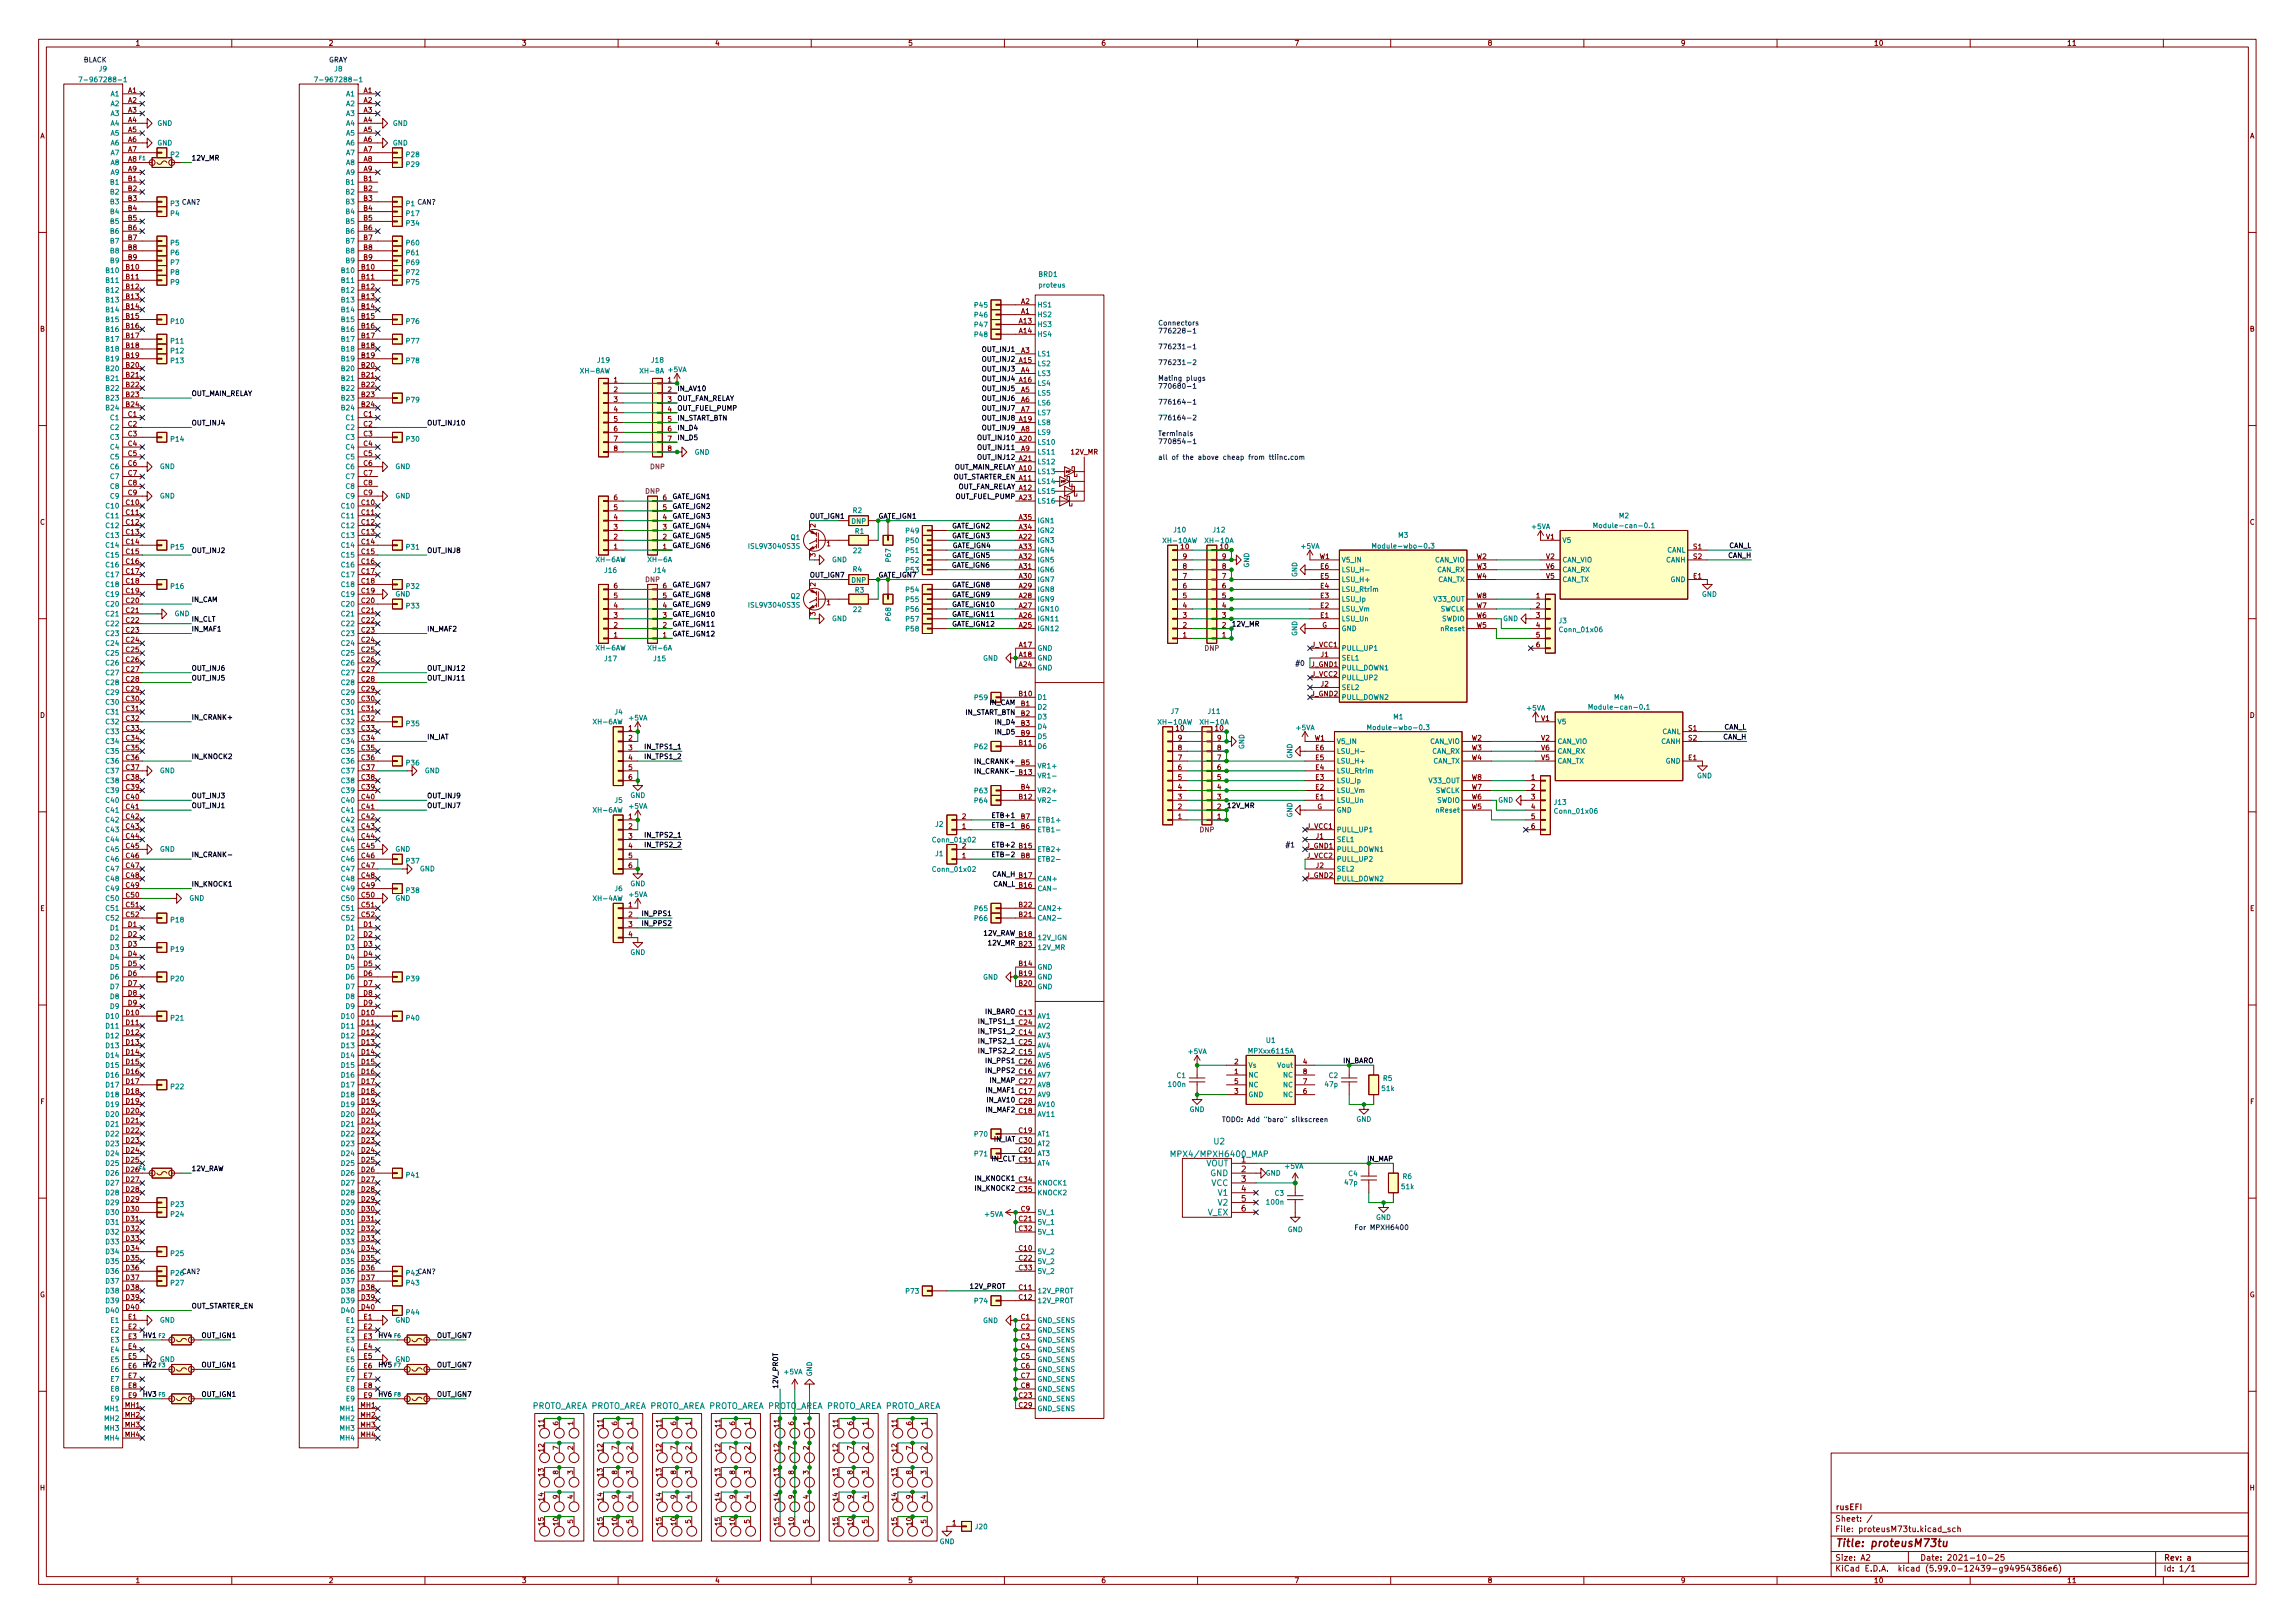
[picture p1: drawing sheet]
<svg xmlns="http://www.w3.org/2000/svg" width="594mm" height="420mm" viewBox="0 0 594 420" stroke-linecap="round" stroke-linejoin="round" font-family="sans-serif">
<defs><g id="words">
<text font-size="2.8" fill="#840000" x="475" y="400.5">Title: proteusM73tu</text>
<g font-size="2.1" fill="#008484">
<text x="304" y="299.5">MPX4/MPXH6400_MAP</text>
<text x="314.2" y="296.2">U2</text>
<text x="312.1" y="301.9">VOUT</text>
<text x="313.3" y="304.5">GND</text>
<text x="313.5" y="307">VCC</text>
<text x="315.4" y="309.5">V1</text>
<text x="312.6" y="314.6">V_EX</text>
<text x="315.4" y="312.1">V2</text>
<text x="137.5" y="364.7">PROTO_AREA PROTO_AREA PROTO_AREA PROTO_AREA PROTO_AREA PROTO_AREA PROTO_AREA</text>
</g>
<g font-size="2.1" fill="#840000">
<text x="321.4" y="300.9">1</text>
<text x="321.4" y="303.4">2</text>
<text x="321.4" y="306">3</text>
<text x="321.4" y="308.5">4</text>
<text x="321.4" y="311.1">5</text>
<text x="321.4" y="313.6">6</text>
<text x="475" y="393.9">Sheet: /</text>
<text x="475" y="390.9">rusEFI</text>
<text x="475" y="396.6">File: proteusM73tu.kicad_sch</text>
<text x="475" y="406.8">KiCad E.D.A. kicad (5.99.0-12439-g94954386e6)</text>
<text x="475" y="404">Size: A2</text>
<text x="497" y="404">Date: 2021-10-25</text>
<text x="560" y="404">Rev: a</text>
<text x="560" y="406.8">Id: 1/1</text>
</g>
<g font-size="1.8" fill="#840000">
<text x="35" y="11.8">1</text>
<text x="85" y="11.8">2</text>
<text x="135" y="11.8">3</text>
<text x="185" y="11.8">4</text>
<text x="235" y="11.8">5</text>
<text x="285" y="11.8">6</text>
<text x="335" y="11.8">7</text>
<text x="385" y="11.8">8</text>
<text x="435" y="11.8">9</text>
<text x="485" y="11.8">10</text>
<text x="535" y="11.8">11</text>
<text x="33.2" y="24">A1</text>
<text x="33.2" y="26.6">A2</text>
<text x="33.2" y="29.1">A3</text>
<text x="94.1" y="24">A1</text>
<text x="94.1" y="26.6">A2</text>
<text x="94.1" y="29.1">A3</text>
<text x="10.3" y="35.8">A</text>
<text x="33.2" y="31.7">A4</text>
<text x="33.2" y="34.2">A5</text>
<text x="94.1" y="31.7">A4</text>
<text x="94.1" y="34.2">A5</text>
<text x="582.4" y="35.8">A</text>
<text x="33.2" y="36.7">A6</text>
<text x="33.2" y="39.3">A7</text>
<text x="33.2" y="41.8">A8</text>
<text x="94.1" y="36.7">A6</text>
<text x="94.1" y="39.3">A7</text>
<text x="94.1" y="41.8">A8</text>
<text x="33.2" y="44.4">A9</text>
<text x="33.2" y="46.9">B1</text>
<text x="94.1" y="44.4">A9</text>
<text x="94.1" y="46.9">B1</text>
<text x="33.2" y="49.4">B2</text>
<text x="33.2" y="52">B3</text>
<text x="94.1" y="49.4">B2</text>
<text x="94.1" y="52">B3</text>
<text x="33.2" y="54.5">B4</text>
<text x="33.2" y="57.1">B5</text>
<text x="33.2" y="59.6">B6</text>
<text x="94.1" y="54.5">B4</text>
<text x="94.1" y="57.1">B5</text>
<text x="94.1" y="59.6">B6</text>
<text x="33.2" y="62.1">B7</text>
<text x="33.2" y="64.7">B8</text>
<text x="94.1" y="62.1">B7</text>
<text x="94.1" y="64.7">B8</text>
<text x="32.7" y="69.8">B10</text>
<text x="33.2" y="67.2">B9</text>
<text x="93.6" y="69.8">B10</text>
<text x="94.1" y="67.2">B9</text>
<text x="32.7" y="72.3">B11</text>
<text x="32.7" y="74.8">B12</text>
<text x="32.7" y="77.4">B13</text>
<text x="93.6" y="72.3">B11</text>
<text x="93.6" y="74.8">B12</text>
<text x="93.6" y="77.4">B13</text>
<text x="32.7" y="79.9">B14</text>
<text x="32.7" y="82.5">B15</text>
<text x="93.6" y="79.9">B14</text>
<text x="93.6" y="82.5">B15</text>
<text x="263.8" y="83.7">A13</text>
<text x="264.3" y="81.2">A1</text>
<text x="264.3" y="78.7">A2</text>
<text x="10.3" y="85.8">B</text>
<text x="32.7" y="85">B16</text>
<text x="32.7" y="87.5">B17</text>
<text x="93.6" y="85">B16</text>
<text x="93.6" y="87.5">B17</text>
<text x="263.8" y="86.3">A14</text>
<text x="582.4" y="85.8">B</text>
<text x="32.7" y="90.1">B18</text>
<text x="32.7" y="92.6">B19</text>
<text x="32.7" y="95.2">B20</text>
<text x="93.6" y="90.1">B18</text>
<text x="93.6" y="92.6">B19</text>
<text x="93.6" y="95.2">B20</text>
<text x="264.3" y="91.4">A3</text>
<text x="32.7" y="97.7">B21</text>
<text x="32.7" y="100.2">B22</text>
<text x="93.6" y="97.7">B21</text>
<text x="93.6" y="100.2">B22</text>
<text x="158.9" y="99">1</text>
<text x="158.9" y="101.5">2</text>
<text x="172.9" y="99">1</text>
<text x="172.9" y="101.5">2</text>
<text x="264.3" y="96.4">A4</text>
<text x="264.3" y="101.5">A5</text>
<text x="32.7" y="102.8">B23</text>
<text x="32.7" y="105.3">B24</text>
<text x="33.2" y="107.9">C1</text>
<text x="93.6" y="102.8">B23</text>
<text x="93.6" y="105.3">B24</text>
<text x="94.1" y="107.9">C1</text>
<text x="158.9" y="104.1">3</text>
<text x="158.9" y="106.6">4</text>
<text x="172.9" y="104.1">3</text>
<text x="172.9" y="106.6">4</text>
<text x="264.3" y="104.1">A6</text>
<text x="264.3" y="106.6">A7</text>
<text x="33.2" y="110.4">C2</text>
<text x="33.2" y="112.9">C3</text>
<text x="94.1" y="110.4">C2</text>
<text x="94.1" y="112.9">C3</text>
<text x="158.9" y="109.1">5</text>
<text x="158.9" y="111.7">6</text>
<text x="172.9" y="109.1">5</text>
<text x="172.9" y="111.7">6</text>
<text x="264.3" y="111.7">A8</text>
<text x="33.2" y="115.5">C4</text>
<text x="33.2" y="118">C5</text>
<text x="94.1" y="115.5">C4</text>
<text x="94.1" y="118">C5</text>
<text x="158.9" y="114.2">7</text>
<text x="158.9" y="116.8">8</text>
<text x="172.9" y="114.2">7</text>
<text x="172.9" y="116.8">8</text>
<text x="264.3" y="116.8">A9</text>
<text x="277.2" y="117.6">12V_MR</text>
<text x="33.2" y="120.6">C6</text>
<text x="33.2" y="123.1">C7</text>
<text x="33.2" y="125.6">C8</text>
<text x="94.1" y="120.6">C6</text>
<text x="94.1" y="123.1">C7</text>
<text x="94.1" y="125.6">C8</text>
<text x="32.7" y="130.7">C10</text>
<text x="33.2" y="128.2">C9</text>
<text x="93.6" y="130.7">C10</text>
<text x="94.1" y="128.2">C9</text>
<text x="158.9" y="132">5</text>
<text x="158.9" y="129.5">6</text>
<text x="171.6" y="132">5</text>
<text x="171.6" y="129.5">6</text>
<text x="10.3" y="135.8">C</text>
<text x="32.7" y="133.3">C11</text>
<text x="32.7" y="135.8">C12</text>
<text x="93.6" y="133.3">C11</text>
<text x="93.6" y="135.8">C12</text>
<text x="158.9" y="137.1">3</text>
<text x="158.9" y="134.5">4</text>
<text x="171.6" y="137.1">3</text>
<text x="171.6" y="134.5">4</text>
<text x="211.1" y="136.6" transform="rotate(-90 211.1 136.6)">2</text>
<text x="263.8" y="137.1">A34</text>
<text x="263.8" y="134.5">A35</text>
<text x="582.4" y="135.8">C</text>
<text x="32.7" y="138.3">C13</text>
<text x="32.7" y="140.9">C14</text>
<text x="32.7" y="143.4">C15</text>
<text x="93.6" y="138.3">C13</text>
<text x="93.6" y="140.9">C14</text>
<text x="93.6" y="143.4">C15</text>
<text x="158.9" y="142.2">1</text>
<text x="158.9" y="139.6">2</text>
<text x="171.6" y="142.2">1</text>
<text x="171.6" y="139.6">2</text>
<text x="214" y="141.4">1</text>
<text x="263.8" y="139.6">A22</text>
<text x="263.8" y="142.2">A33</text>
<text x="305.7" y="142.2">10</text>
<text x="400.2" y="139.6">V1</text>
<text x="438.3" y="142.2">S1</text>
<text x="32.7" y="146">C16</text>
<text x="32.7" y="148.5">C17</text>
<text x="93.6" y="146">C16</text>
<text x="93.6" y="148.5">C17</text>
<text x="211.1" y="144.2" transform="rotate(-90 211.1 144.2)">3</text>
<text x="263.8" y="149.8">A30</text>
<text x="263.8" y="147.2">A31</text>
<text x="263.8" y="144.7">A32</text>
<text x="306.2" y="149.8">7</text>
<text x="306.2" y="147.2">8</text>
<text x="306.2" y="144.7">9</text>
<text x="316.4" y="149.8">7</text>
<text x="316.4" y="147.2">8</text>
<text x="316.4" y="144.7">9</text>
<text x="341.6" y="144.7">W1</text>
<text x="341.8" y="149.8">E5</text>
<text x="341.8" y="147.2">E6</text>
<text x="382.2" y="144.7">W2</text>
<text x="382.2" y="147.2">W3</text>
<text x="382.2" y="149.8">W4</text>
<text x="400.2" y="144.7">V2</text>
<text x="400.2" y="149.8">V5</text>
<text x="400.2" y="147.2">V6</text>
<text x="438.3" y="149.8">E1</text>
<text x="438.3" y="144.7">S2</text>
<text x="32.7" y="151">C18</text>
<text x="32.7" y="153.6">C19</text>
<text x="93.6" y="151">C18</text>
<text x="93.6" y="153.6">C19</text>
<text x="158.9" y="154.9">5</text>
<text x="158.9" y="152.3">6</text>
<text x="171.6" y="154.9">5</text>
<text x="171.6" y="152.3">6</text>
<text x="211.1" y="151.8" transform="rotate(-90 211.1 151.8)">2</text>
<text x="263.8" y="154.9">A28</text>
<text x="263.8" y="152.3">A29</text>
<text x="306.2" y="154.9">5</text>
<text x="306.2" y="152.3">6</text>
<text x="316.4" y="154.9">5</text>
<text x="316.4" y="152.3">6</text>
<text x="341.8" y="154.9">E3</text>
<text x="341.8" y="152.3">E4</text>
<text x="382.2" y="154.9">W8</text>
<text x="397.7" y="154.9">1</text>
<text x="32.7" y="156.1">C20</text>
<text x="32.7" y="158.7">C21</text>
<text x="32.7" y="161.2">C22</text>
<text x="93.6" y="156.1">C20</text>
<text x="93.6" y="158.7">C21</text>
<text x="93.6" y="161.2">C22</text>
<text x="158.9" y="159.9">3</text>
<text x="158.9" y="157.4">4</text>
<text x="171.6" y="159.9">3</text>
<text x="171.6" y="157.4">4</text>
<text x="211.1" y="159.4" transform="rotate(-90 211.1 159.4)">3</text>
<text x="214" y="156.6">1</text>
<text x="263.8" y="159.9">A26</text>
<text x="263.8" y="157.4">A27</text>
<text x="306.2" y="159.9">3</text>
<text x="306.2" y="157.4">4</text>
<text x="316.4" y="159.9">3</text>
<text x="316.4" y="157.4">4</text>
<text x="341.8" y="159.9">E1</text>
<text x="341.8" y="157.4">E2</text>
<text x="382.2" y="159.9">W6</text>
<text x="382.2" y="157.4">W7</text>
<text x="397.7" y="157.4">2</text>
<text x="397.7" y="159.9">3</text>
<text x="32.7" y="163.7">C23</text>
<text x="32.7" y="166.3">C24</text>
<text x="93.6" y="163.7">C23</text>
<text x="93.6" y="166.3">C24</text>
<text x="158.9" y="165">1</text>
<text x="158.9" y="162.5">2</text>
<text x="171.6" y="165">1</text>
<text x="171.6" y="162.5">2</text>
<text x="263.8" y="167.6">A17</text>
<text x="263.8" y="162.5">A25</text>
<text x="306.2" y="165">1</text>
<text x="306.2" y="162.5">2</text>
<text x="316.4" y="165">1</text>
<text x="316.4" y="162.5">2</text>
<text x="339.6" y="167.6">J_VCC1</text>
<text x="342.2" y="162.5">G</text>
<text x="382.2" y="162.5">W5</text>
<text x="397.7" y="162.5">4</text>
<text x="397.7" y="165">5</text>
<text x="397.7" y="167.6">6</text>
<text x="32.7" y="168.8">C25</text>
<text x="32.7" y="171.4">C26</text>
<text x="32.7" y="173.9">C27</text>
<text x="93.6" y="168.8">C25</text>
<text x="93.6" y="171.4">C26</text>
<text x="93.6" y="173.9">C27</text>
<text x="263.8" y="170.1">A18</text>
<text x="263.8" y="172.6">A24</text>
<text x="339.5" y="172.6">J_GND1</text>
<text x="341.9" y="170.1">J1</text>
<text x="32.7" y="176.4">C28</text>
<text x="32.7" y="179">C29</text>
<text x="93.6" y="176.4">C28</text>
<text x="93.6" y="179">C29</text>
<text x="339.6" y="175.2">J_VCC2</text>
<text x="341.9" y="177.7">J2</text>
<text x="10.3" y="185.8">D</text>
<text x="32.7" y="181.5">C30</text>
<text x="32.7" y="184.1">C31</text>
<text x="93.6" y="181.5">C30</text>
<text x="93.6" y="184.1">C31</text>
<text x="263.8" y="180.3">B10</text>
<text x="264.3" y="182.8">B1</text>
<text x="264.3" y="185.3">B2</text>
<text x="339.5" y="180.3">J_GND2</text>
<text x="582.4" y="185.8">D</text>
<text x="32.7" y="186.6">C32</text>
<text x="32.7" y="189.1">C33</text>
<text x="32.7" y="191.7">C34</text>
<text x="93.6" y="186.6">C32</text>
<text x="93.6" y="189.1">C33</text>
<text x="93.6" y="191.7">C34</text>
<text x="162.7" y="189.1">1</text>
<text x="162.7" y="191.7">2</text>
<text x="264.3" y="187.9">B3</text>
<text x="264.3" y="190.4">B9</text>
<text x="304.5" y="189.1">10</text>
<text x="304.9" y="191.7">9</text>
<text x="315.1" y="191.7">9</text>
<text x="340.3" y="191.7">W1</text>
<text x="380.9" y="191.7">W2</text>
<text x="399" y="186.6">V1</text>
<text x="399" y="191.7">V2</text>
<text x="437.1" y="189.1">S1</text>
<text x="437.1" y="191.7">S2</text>
<text x="32.7" y="194.2">C35</text>
<text x="32.7" y="196.8">C36</text>
<text x="93.6" y="194.2">C35</text>
<text x="93.6" y="196.8">C36</text>
<text x="162.7" y="194.2">3</text>
<text x="162.7" y="196.8">4</text>
<text x="263.8" y="193">B11</text>
<text x="304.9" y="196.8">7</text>
<text x="304.9" y="194.2">8</text>
<text x="315.1" y="196.8">7</text>
<text x="315.1" y="194.2">8</text>
<text x="340.5" y="196.8">E5</text>
<text x="340.5" y="194.2">E6</text>
<text x="380.9" y="194.2">W3</text>
<text x="380.9" y="196.8">W4</text>
<text x="399" y="196.8">V5</text>
<text x="399" y="194.2">V6</text>
<text x="437.1" y="196.8">E1</text>
<text x="32.7" y="199.3">C37</text>
<text x="32.7" y="201.8">C38</text>
<text x="93.6" y="199.3">C37</text>
<text x="93.6" y="201.8">C38</text>
<text x="162.7" y="199.3">5</text>
<text x="162.7" y="201.8">6</text>
<text x="264.3" y="198">B5</text>
<text x="304.9" y="201.8">5</text>
<text x="304.9" y="199.3">6</text>
<text x="315.1" y="201.8">5</text>
<text x="315.1" y="199.3">6</text>
<text x="340.5" y="201.8">E3</text>
<text x="340.5" y="199.3">E4</text>
<text x="380.9" y="201.8">W8</text>
<text x="396.4" y="201.8">1</text>
<text x="32.7" y="204.4">C39</text>
<text x="32.7" y="206.9">C40</text>
<text x="32.7" y="209.5">C41</text>
<text x="93.6" y="204.4">C39</text>
<text x="93.6" y="206.9">C40</text>
<text x="93.6" y="209.5">C41</text>
<text x="263.8" y="206.9">B12</text>
<text x="264.3" y="204.4">B4</text>
<text x="304.9" y="209.5">2</text>
<text x="304.9" y="206.9">3</text>
<text x="304.9" y="204.4">4</text>
<text x="315.1" y="209.5">2</text>
<text x="315.1" y="206.9">3</text>
<text x="315.1" y="204.4">4</text>
<text x="340.5" y="206.9">E1</text>
<text x="340.5" y="204.4">E2</text>
<text x="340.9" y="209.5">G</text>
<text x="380.9" y="209.5">W5</text>
<text x="380.9" y="206.9">W6</text>
<text x="380.9" y="204.4">W7</text>
<text x="396.4" y="204.4">2</text>
<text x="396.4" y="206.9">3</text>
<text x="396.4" y="209.5">4</text>
<text x="32.7" y="212">C42</text>
<text x="32.7" y="214.5">C43</text>
<text x="93.6" y="212">C42</text>
<text x="93.6" y="214.5">C43</text>
<text x="162.7" y="212">1</text>
<text x="162.7" y="214.5">2</text>
<text x="249.1" y="214.5">1</text>
<text x="249.1" y="212">2</text>
<text x="264.3" y="214.5">B6</text>
<text x="264.3" y="212">B7</text>
<text x="304.9" y="212">1</text>
<text x="315.1" y="212">1</text>
<text x="338.3" y="214.5">J_VCC1</text>
<text x="396.4" y="212">5</text>
<text x="396.4" y="214.5">6</text>
<text x="32.7" y="217.1">C44</text>
<text x="32.7" y="219.6">C45</text>
<text x="93.6" y="217.1">C44</text>
<text x="93.6" y="219.6">C45</text>
<text x="162.7" y="217.1">3</text>
<text x="162.7" y="219.6">4</text>
<text x="249.1" y="219.6">2</text>
<text x="338.2" y="219.6">J_GND1</text>
<text x="340.6" y="217.1">J1</text>
<text x="32.7" y="222.2">C46</text>
<text x="32.7" y="224.7">C47</text>
<text x="32.7" y="227.2">C48</text>
<text x="93.6" y="222.2">C46</text>
<text x="93.6" y="224.7">C47</text>
<text x="93.6" y="227.2">C48</text>
<text x="162.7" y="222.2">5</text>
<text x="162.7" y="224.7">6</text>
<text x="249.1" y="222.2">1</text>
<text x="264.3" y="222.2">B8</text>
<text x="338.2" y="227.2">J_GND2</text>
<text x="338.3" y="222.2">J_VCC2</text>
<text x="340.6" y="224.7">J2</text>
<text x="32.7" y="229.8">C49</text>
<text x="32.7" y="232.3">C50</text>
<text x="93.6" y="229.8">C49</text>
<text x="93.6" y="232.3">C50</text>
<text x="10.4" y="235.8">E</text>
<text x="32.7" y="234.9">C51</text>
<text x="32.7" y="237.4">C52</text>
<text x="33.2" y="239.9">D1</text>
<text x="93.6" y="234.9">C51</text>
<text x="93.6" y="237.4">C52</text>
<text x="94.1" y="239.9">D1</text>
<text x="162.7" y="234.9">1</text>
<text x="162.7" y="237.4">2</text>
<text x="162.7" y="239.9">3</text>
<text x="263.8" y="237.4">B21</text>
<text x="263.8" y="234.9">B22</text>
<text x="582.4" y="235.8">E</text>
<text x="33.2" y="242.5">D2</text>
<text x="33.2" y="245">D3</text>
<text x="94.1" y="242.5">D2</text>
<text x="94.1" y="245">D3</text>
<text x="162.7" y="242.5">4</text>
<text x="33.2" y="247.6">D4</text>
<text x="33.2" y="250.1">D5</text>
<text x="94.1" y="247.6">D4</text>
<text x="94.1" y="250.1">D5</text>
<text x="263.8" y="250.1">B14</text>
<text x="33.2" y="252.6">D6</text>
<text x="33.2" y="255.2">D7</text>
<text x="33.2" y="257.7">D8</text>
<text x="94.1" y="252.6">D6</text>
<text x="94.1" y="255.2">D7</text>
<text x="94.1" y="257.7">D8</text>
<text x="263.8" y="252.6">B19</text>
<text x="263.8" y="255.2">B20</text>
<text x="32.7" y="262.8">D10</text>
<text x="33.2" y="260.3">D9</text>
<text x="93.6" y="262.8">D10</text>
<text x="94.1" y="260.3">D9</text>
<text x="32.7" y="265.3">D11</text>
<text x="32.7" y="267.9">D12</text>
<text x="93.6" y="265.3">D11</text>
<text x="93.6" y="267.9">D12</text>
<text x="32.7" y="270.4">D13</text>
<text x="32.7" y="273">D14</text>
<text x="32.7" y="275.5">D15</text>
<text x="93.6" y="270.4">D13</text>
<text x="93.6" y="273">D14</text>
<text x="93.6" y="275.5">D15</text>
<text x="319.5" y="275.5">2</text>
<text x="337.3" y="275.5">4</text>
<text x="32.7" y="278">D16</text>
<text x="32.7" y="280.6">D17</text>
<text x="93.6" y="278">D16</text>
<text x="93.6" y="280.6">D17</text>
<text x="319.5" y="278">1</text>
<text x="319.5" y="280.6">5</text>
<text x="337.3" y="280.6">7</text>
<text x="337.3" y="278">8</text>
<text x="10.4" y="285.8">F</text>
<text x="32.7" y="283.1">D18</text>
<text x="32.7" y="285.7">D19</text>
<text x="93.6" y="283.1">D18</text>
<text x="93.6" y="285.7">D19</text>
<text x="319.5" y="283.1">3</text>
<text x="337.3" y="283.1">6</text>
<text x="582.5" y="285.8">F</text>
<text x="32.7" y="288.2">D20</text>
<text x="32.7" y="290.7">D21</text>
<text x="32.7" y="293.3">D22</text>
<text x="93.6" y="288.2">D20</text>
<text x="93.6" y="290.7">D21</text>
<text x="93.6" y="293.3">D22</text>
<text x="263.8" y="293.3">C19</text>
<text x="32.7" y="295.8">D23</text>
<text x="32.7" y="298.4">D24</text>
<text x="93.6" y="295.8">D23</text>
<text x="93.6" y="298.4">D24</text>
<text x="263.8" y="298.4">C20</text>
<text x="32.7" y="300.9">D25</text>
<text x="32.7" y="303.4">D26</text>
<text x="32.7" y="306">D27</text>
<text x="93.6" y="300.9">D25</text>
<text x="93.6" y="303.4">D26</text>
<text x="93.6" y="306">D27</text>
<text x="32.7" y="308.5">D28</text>
<text x="32.7" y="311.1">D29</text>
<text x="93.6" y="308.5">D28</text>
<text x="93.6" y="311.1">D29</text>
<text x="32.7" y="313.6">D30</text>
<text x="32.7" y="316.1">D31</text>
<text x="93.6" y="313.6">D30</text>
<text x="93.6" y="316.1">D31</text>
<text x="263.8" y="316.1">C21</text>
<text x="264.3" y="313.6">C9</text>
<text x="32.7" y="318.7">D32</text>
<text x="32.7" y="321.2">D33</text>
<text x="32.7" y="323.8">D34</text>
<text x="93.6" y="318.7">D32</text>
<text x="93.6" y="321.2">D33</text>
<text x="93.6" y="323.8">D34</text>
<text x="263.8" y="323.8">C10</text>
<text x="263.8" y="318.7">C32</text>
<text x="32.7" y="326.3">D35</text>
<text x="32.7" y="328.8">D36</text>
<text x="93.6" y="326.3">D35</text>
<text x="93.6" y="328.8">D36</text>
<text x="263.8" y="326.3">C22</text>
<text x="263.8" y="328.8">C33</text>
<text x="10.3" y="335.8">G</text>
<text x="32.7" y="331.4">D37</text>
<text x="32.7" y="333.9">D38</text>
<text x="93.6" y="331.4">D37</text>
<text x="93.6" y="333.9">D38</text>
<text x="263.8" y="333.9">C11</text>
<text x="582.3" y="335.8">G</text>
<text x="32.7" y="336.5">D39</text>
<text x="32.7" y="339">D40</text>
<text x="33.2" y="341.5">E1</text>
<text x="93.6" y="336.5">D39</text>
<text x="93.6" y="339">D40</text>
<text x="94.2" y="341.5">E1</text>
<text x="263.8" y="336.5">C12</text>
<text x="264.3" y="341.5">C1</text>
<text x="33.2" y="344.1">E2</text>
<text x="33.2" y="346.6">E3</text>
<text x="94.2" y="344.1">E2</text>
<text x="94.2" y="346.6">E3</text>
<text x="264.3" y="344.1">C2</text>
<text x="264.3" y="346.6">C3</text>
<text x="33.2" y="349.2">E4</text>
<text x="33.2" y="351.7">E5</text>
<text x="94.2" y="349.2">E4</text>
<text x="94.2" y="351.7">E5</text>
<text x="264.3" y="349.2">C4</text>
<text x="264.3" y="351.7">C5</text>
<text x="33.2" y="354.2">E6</text>
<text x="33.2" y="356.8">E7</text>
<text x="33.2" y="359.3">E8</text>
<text x="94.2" y="354.2">E6</text>
<text x="94.2" y="356.8">E7</text>
<text x="94.2" y="359.3">E8</text>
<text x="264.3" y="354.2">C6</text>
<text x="264.3" y="356.8">C7</text>
<text x="264.3" y="359.3">C8</text>
<text x="32.4" y="364.4">MH1</text>
<text x="33.2" y="361.9">E9</text>
<text x="93.4" y="364.4">MH1</text>
<text x="94.2" y="361.9">E9</text>
<text x="263.8" y="361.9">C23</text>
<text x="263.8" y="364.4">C29</text>
<text x="32.4" y="366.9">MH2</text>
<text x="32.4" y="369.5">MH3</text>
<text x="93.4" y="366.9">MH2</text>
<text x="93.4" y="369.5">MH3</text>
<text x="140.7" y="369.5" transform="rotate(-90 140.7 369.5)">11</text>
<text x="144.5" y="369" transform="rotate(-90 144.5 369)">6</text>
<text x="148.3" y="369" transform="rotate(-90 148.3 369)">1</text>
<text x="156" y="369.5" transform="rotate(-90 156 369.5)">11</text>
<text x="159.8" y="369" transform="rotate(-90 159.8 369)">6</text>
<text x="163.6" y="369" transform="rotate(-90 163.6 369)">1</text>
<text x="171.2" y="369.5" transform="rotate(-90 171.2 369.5)">11</text>
<text x="175" y="369" transform="rotate(-90 175 369)">6</text>
<text x="178.8" y="369" transform="rotate(-90 178.8 369)">1</text>
<text x="186.4" y="369.5" transform="rotate(-90 186.4 369.5)">11</text>
<text x="190.2" y="369" transform="rotate(-90 190.2 369)">6</text>
<text x="194.1" y="369" transform="rotate(-90 194.1 369)">1</text>
<text x="201.7" y="369.5" transform="rotate(-90 201.7 369.5)">11</text>
<text x="205.5" y="369" transform="rotate(-90 205.5 369)">6</text>
<text x="209.3" y="369" transform="rotate(-90 209.3 369)">1</text>
<text x="216.9" y="369.5" transform="rotate(-90 216.9 369.5)">11</text>
<text x="220.7" y="369" transform="rotate(-90 220.7 369)">6</text>
<text x="224.5" y="369" transform="rotate(-90 224.5 369)">1</text>
<text x="232.2" y="369.5" transform="rotate(-90 232.2 369.5)">11</text>
<text x="236" y="369" transform="rotate(-90 236 369)">6</text>
<text x="239.8" y="369" transform="rotate(-90 239.8 369)">1</text>
<text x="32.4" y="372">MH4</text>
<text x="93.4" y="372">MH4</text>
<text x="140.7" y="375.8" transform="rotate(-90 140.7 375.8)">12</text>
<text x="144.5" y="375.3" transform="rotate(-90 144.5 375.3)">7</text>
<text x="148.3" y="375.3" transform="rotate(-90 148.3 375.3)">2</text>
<text x="156" y="375.8" transform="rotate(-90 156 375.8)">12</text>
<text x="159.8" y="375.3" transform="rotate(-90 159.8 375.3)">7</text>
<text x="163.6" y="375.3" transform="rotate(-90 163.6 375.3)">2</text>
<text x="171.2" y="375.8" transform="rotate(-90 171.2 375.8)">12</text>
<text x="175" y="375.3" transform="rotate(-90 175 375.3)">7</text>
<text x="178.8" y="375.3" transform="rotate(-90 178.8 375.3)">2</text>
<text x="186.4" y="375.8" transform="rotate(-90 186.4 375.8)">12</text>
<text x="190.2" y="375.3" transform="rotate(-90 190.2 375.3)">7</text>
<text x="194.1" y="375.3" transform="rotate(-90 194.1 375.3)">2</text>
<text x="201.7" y="375.8" transform="rotate(-90 201.7 375.8)">12</text>
<text x="205.5" y="375.3" transform="rotate(-90 205.5 375.3)">7</text>
<text x="209.3" y="375.3" transform="rotate(-90 209.3 375.3)">2</text>
<text x="216.9" y="375.8" transform="rotate(-90 216.9 375.8)">12</text>
<text x="220.7" y="375.3" transform="rotate(-90 220.7 375.3)">7</text>
<text x="224.5" y="375.3" transform="rotate(-90 224.5 375.3)">2</text>
<text x="232.2" y="375.8" transform="rotate(-90 232.2 375.8)">12</text>
<text x="236" y="375.3" transform="rotate(-90 236 375.3)">7</text>
<text x="239.8" y="375.3" transform="rotate(-90 239.8 375.3)">2</text>
<text x="140.7" y="382.2" transform="rotate(-90 140.7 382.2)">13</text>
<text x="144.5" y="381.7" transform="rotate(-90 144.5 381.7)">8</text>
<text x="148.3" y="381.7" transform="rotate(-90 148.3 381.7)">3</text>
<text x="156" y="382.2" transform="rotate(-90 156 382.2)">13</text>
<text x="159.8" y="381.7" transform="rotate(-90 159.8 381.7)">8</text>
<text x="163.6" y="381.7" transform="rotate(-90 163.6 381.7)">3</text>
<text x="171.2" y="382.2" transform="rotate(-90 171.2 382.2)">13</text>
<text x="175" y="381.7" transform="rotate(-90 175 381.7)">8</text>
<text x="178.8" y="381.7" transform="rotate(-90 178.8 381.7)">3</text>
<text x="186.4" y="382.2" transform="rotate(-90 186.4 382.2)">13</text>
<text x="190.2" y="381.7" transform="rotate(-90 190.2 381.7)">8</text>
<text x="194.1" y="381.7" transform="rotate(-90 194.1 381.7)">3</text>
<text x="201.7" y="382.2" transform="rotate(-90 201.7 382.2)">13</text>
<text x="205.5" y="381.7" transform="rotate(-90 205.5 381.7)">8</text>
<text x="209.3" y="381.7" transform="rotate(-90 209.3 381.7)">3</text>
<text x="216.9" y="382.2" transform="rotate(-90 216.9 382.2)">13</text>
<text x="220.7" y="381.7" transform="rotate(-90 220.7 381.7)">8</text>
<text x="224.5" y="381.7" transform="rotate(-90 224.5 381.7)">3</text>
<text x="232.2" y="382.2" transform="rotate(-90 232.2 382.2)">13</text>
<text x="236" y="381.7" transform="rotate(-90 236 381.7)">8</text>
<text x="239.8" y="381.7" transform="rotate(-90 239.8 381.7)">3</text>
<text x="10.3" y="385.8">H</text>
<text x="140.7" y="388.5" transform="rotate(-90 140.7 388.5)">14</text>
<text x="144.5" y="388" transform="rotate(-90 144.5 388)">9</text>
<text x="148.3" y="388" transform="rotate(-90 148.3 388)">4</text>
<text x="156" y="388.5" transform="rotate(-90 156 388.5)">14</text>
<text x="159.8" y="388" transform="rotate(-90 159.8 388)">9</text>
<text x="163.6" y="388" transform="rotate(-90 163.6 388)">4</text>
<text x="171.2" y="388.5" transform="rotate(-90 171.2 388.5)">14</text>
<text x="175" y="388" transform="rotate(-90 175 388)">9</text>
<text x="178.8" y="388" transform="rotate(-90 178.8 388)">4</text>
<text x="186.4" y="388.5" transform="rotate(-90 186.4 388.5)">14</text>
<text x="190.2" y="388" transform="rotate(-90 190.2 388)">9</text>
<text x="194.1" y="388" transform="rotate(-90 194.1 388)">4</text>
<text x="201.7" y="388.5" transform="rotate(-90 201.7 388.5)">14</text>
<text x="205.5" y="388" transform="rotate(-90 205.5 388)">9</text>
<text x="209.3" y="388" transform="rotate(-90 209.3 388)">4</text>
<text x="216.9" y="388.5" transform="rotate(-90 216.9 388.5)">14</text>
<text x="220.7" y="388" transform="rotate(-90 220.7 388)">9</text>
<text x="224.5" y="388" transform="rotate(-90 224.5 388)">4</text>
<text x="232.2" y="388.5" transform="rotate(-90 232.2 388.5)">14</text>
<text x="236" y="388" transform="rotate(-90 236 388)">9</text>
<text x="239.8" y="388" transform="rotate(-90 239.8 388)">4</text>
<text x="582.4" y="385.8">H</text>
<text x="140.7" y="394.9" transform="rotate(-90 140.7 394.9)">15</text>
<text x="144.5" y="394.9" transform="rotate(-90 144.5 394.9)">10</text>
<text x="148.3" y="394.4" transform="rotate(-90 148.3 394.4)">5</text>
<text x="156" y="394.9" transform="rotate(-90 156 394.9)">15</text>
<text x="159.8" y="394.9" transform="rotate(-90 159.8 394.9)">10</text>
<text x="163.6" y="394.4" transform="rotate(-90 163.6 394.4)">5</text>
<text x="171.2" y="394.9" transform="rotate(-90 171.2 394.9)">15</text>
<text x="175" y="394.9" transform="rotate(-90 175 394.9)">10</text>
<text x="178.8" y="394.4" transform="rotate(-90 178.8 394.4)">5</text>
<text x="186.4" y="394.9" transform="rotate(-90 186.4 394.9)">15</text>
<text x="190.2" y="394.9" transform="rotate(-90 190.2 394.9)">10</text>
<text x="194.1" y="394.4" transform="rotate(-90 194.1 394.4)">5</text>
<text x="201.7" y="394.9" transform="rotate(-90 201.7 394.9)">15</text>
<text x="205.5" y="394.9" transform="rotate(-90 205.5 394.9)">10</text>
<text x="209.3" y="394.4" transform="rotate(-90 209.3 394.4)">5</text>
<text x="216.9" y="394.9" transform="rotate(-90 216.9 394.9)">15</text>
<text x="220.7" y="394.9" transform="rotate(-90 220.7 394.9)">10</text>
<text x="224.5" y="394.4" transform="rotate(-90 224.5 394.4)">5</text>
<text x="232.2" y="394.9" transform="rotate(-90 232.2 394.9)">15</text>
<text x="236" y="394.9" transform="rotate(-90 236 394.9)">10</text>
<text x="239.8" y="394.4" transform="rotate(-90 239.8 394.4)">5</text>
<text x="246.5" y="394.9">1</text>
<text x="35" y="409.8">1</text>
<text x="85" y="409.8">2</text>
<text x="135" y="409.8">3</text>
<text x="185" y="409.8">4</text>
<text x="235" y="409.8">5</text>
<text x="285" y="409.8">6</text>
<text x="335" y="409.8">7</text>
<text x="385" y="409.8">8</text>
<text x="435" y="409.8">9</text>
<text x="485" y="409.8">10</text>
<text x="535" y="409.8">11</text>
</g>
<g font-size="1.8" fill="#0000c2">
<text x="21.6" y="16.1">BLACK</text>
<text x="85.1" y="16.1">GRAY</text>
<text x="44.2" y="53.4">P3 CAN?</text>
<text x="105.1" y="53.4">P1 CAN?</text>
<text x="299.7" y="84.2">Connectors</text>
<text x="299.7" y="86.3">776228-1</text>
<text x="299.7" y="90.4">776231-1</text>
<text x="299.7" y="94.5">776231-2</text>
<text x="299.7" y="98.6">Mating plugs</text>
<text x="299.7" y="100.6">770680-1</text>
<text x="299.7" y="104.7">776164-1</text>
<text x="299.7" y="108.8">776164-2</text>
<text x="299.7" y="112.9">Terminals</text>
<text x="299.7" y="114.9">770854-1</text>
<text x="299.7" y="119">all of the above cheap from ttiinc.com</text>
<text x="335.9" y="172.3">#0</text>
<text x="333.3" y="219.3">#1</text>
<text x="316.2" y="290.5">TODO: Add &quot;baro&quot; silkscreen</text>
<text x="350.5" y="318.4">For MPXH6400</text>
<text x="44.3" y="330.2">P26CAN?</text>
<text x="105.3" y="330.2">P42CAN?</text>
</g>
<g font-size="1.8" fill="#008484">
<text x="22.1" y="21.3">7-967288-1</text>
<text x="25.6" y="18.5">J9</text>
<text x="83.1" y="21.3">7-967288-1</text>
<text x="86.6" y="18.5">J8</text>
<text x="28.7" y="24.9">A1</text>
<text x="28.7" y="27.5">A2</text>
<text x="89.7" y="24.9">A1</text>
<text x="89.7" y="27.5">A2</text>
<text x="28.7" y="30">A3</text>
<text x="28.7" y="32.6">A4</text>
<text x="28.7" y="35.1">A5</text>
<text x="40.7" y="32.6">GND</text>
<text x="89.7" y="30">A3</text>
<text x="89.7" y="32.6">A4</text>
<text x="89.7" y="35.1">A5</text>
<text x="101.6" y="32.6">GND</text>
<text x="28.7" y="37.6">A6</text>
<text x="28.7" y="40.2">A7</text>
<text x="40.7" y="37.6">GND</text>
<text x="44.2" y="40.7">P2</text>
<text x="89.7" y="37.6">A6</text>
<text x="89.7" y="40.2">A7</text>
<text x="101.6" y="37.6">GND</text>
<text x="105.3" y="40.7">P28</text>
<text x="28.7" y="42.7">A8</text>
<text x="28.7" y="45.3">A9</text>
<text x="28.7" y="47.8">B1</text>
<text x="89.7" y="42.7">A8</text>
<text x="89.7" y="45.3">A9</text>
<text x="89.7" y="47.8">B1</text>
<text x="105.3" y="43.2">P29</text>
<text x="28.7" y="50.3">B2</text>
<text x="28.7" y="52.9">B3</text>
<text x="89.7" y="50.3">B2</text>
<text x="89.7" y="52.9">B3</text>
<text x="28.7" y="55.4">B4</text>
<text x="28.7" y="58">B5</text>
<text x="44.2" y="55.9">P4</text>
<text x="89.7" y="55.4">B4</text>
<text x="89.7" y="58">B5</text>
<text x="105.3" y="55.9">P17</text>
<text x="105.3" y="58.4">P34</text>
<text x="28.7" y="60.5">B6</text>
<text x="28.7" y="63">B7</text>
<text x="28.7" y="65.6">B8</text>
<text x="44.2" y="63.5">P5</text>
<text x="89.7" y="60.5">B6</text>
<text x="89.7" y="63">B7</text>
<text x="89.7" y="65.6">B8</text>
<text x="105.3" y="63.5">P60</text>
<text x="27.7" y="70.7">B10</text>
<text x="28.7" y="68.1">B9</text>
<text x="44.2" y="68.6">P7</text>
<text x="44.2" y="71.1">P8</text>
<text x="44.2" y="66.1">P6</text>
<text x="88.7" y="70.7">B10</text>
<text x="89.7" y="68.1">B9</text>
<text x="105.3" y="68.6">P69</text>
<text x="105.3" y="66.1">P61</text>
<text x="105.3" y="71.1">P72</text>
<text x="268.9" y="71.7">BRD1</text>
<text x="27.7" y="73.2">B11</text>
<text x="27.7" y="75.7">B12</text>
<text x="44.2" y="73.7">P9</text>
<text x="88.7" y="73.2">B11</text>
<text x="88.7" y="75.7">B12</text>
<text x="105.3" y="73.7">P75</text>
<text x="269.1" y="74.4">proteus</text>
<text x="27.7" y="78.3">B13</text>
<text x="27.7" y="80.8">B14</text>
<text x="27.7" y="83.4">B15</text>
<text x="44.3" y="83.8">P10</text>
<text x="88.7" y="78.3">B13</text>
<text x="88.7" y="80.8">B14</text>
<text x="88.7" y="83.4">B15</text>
<text x="105.3" y="83.8">P76</text>
<text x="252.3" y="79.6">P45</text>
<text x="252.3" y="82.2">P46</text>
<text x="268.5" y="82.1">HS2</text>
<text x="268.5" y="79.5">HS1</text>
<text x="27.7" y="85.9">B16</text>
<text x="27.7" y="88.4">B17</text>
<text x="44.3" y="88.9">P11</text>
<text x="88.7" y="85.9">B16</text>
<text x="88.7" y="88.4">B17</text>
<text x="105.3" y="88.9">P77</text>
<text x="252.3" y="84.7">P47</text>
<text x="252.3" y="87.2">P48</text>
<text x="268.5" y="84.6">HS3</text>
<text x="268.5" y="87.2">HS4</text>
<text x="27.7" y="91">B18</text>
<text x="27.7" y="93.5">B19</text>
<text x="44.3" y="91.5">P12</text>
<text x="44.3" y="94">P13</text>
<text x="88.7" y="91">B18</text>
<text x="88.7" y="93.5">B19</text>
<text x="105.3" y="94">P78</text>
<text x="154.7" y="93.9">J19</text>
<text x="168.7" y="93.9">J18</text>
<text x="268.5" y="94.8">LS2</text>
<text x="268.5" y="92.2">LS1</text>
<text x="27.7" y="96.1">B20</text>
<text x="27.7" y="98.6">B21</text>
<text x="27.7" y="101.1">B22</text>
<text x="88.7" y="96.1">B20</text>
<text x="88.7" y="98.6">B21</text>
<text x="88.7" y="101.1">B22</text>
<text x="150.5" y="96.7">XH-8AW</text>
<text x="166" y="96.7">XH-8A</text>
<text x="173" y="96.3">+5VA</text>
<text x="268.5" y="99.9">LS4</text>
<text x="268.5" y="97.3">LS3</text>
<text x="27.7" y="103.7">B23</text>
<text x="27.7" y="106.2">B24</text>
<text x="88.7" y="103.7">B23</text>
<text x="88.7" y="106.2">B24</text>
<text x="105.3" y="104.2">P79</text>
<text x="268.5" y="102.4">LS5</text>
<text x="268.5" y="104.9">LS6</text>
<text x="268.5" y="107.5">LS7</text>
<text x="28.7" y="108.8">C1</text>
<text x="28.7" y="111.3">C2</text>
<text x="28.7" y="113.8">C3</text>
<text x="89.7" y="108.8">C1</text>
<text x="89.7" y="111.3">C2</text>
<text x="89.7" y="113.8">C3</text>
<text x="268.5" y="110">LS8</text>
<text x="268.5" y="112.6">LS9</text>
<text x="28.7" y="116.4">C4</text>
<text x="28.7" y="118.9">C5</text>
<text x="44.3" y="114.3">P14</text>
<text x="89.7" y="116.4">C4</text>
<text x="89.7" y="118.9">C5</text>
<text x="105.3" y="114.3">P30</text>
<text x="179.8" y="117.7">GND</text>
<text x="268.5" y="115.1">LS10</text>
<text x="268.5" y="117.6">LS11</text>
<text x="28.7" y="121.5">C6</text>
<text x="28.7" y="124">C7</text>
<text x="41.3" y="121.4">GND</text>
<text x="89.7" y="121.5">C6</text>
<text x="89.7" y="124">C7</text>
<text x="102.3" y="121.4">GND</text>
<text x="268.5" y="122.7">LS13</text>
<text x="268.5" y="125.3">LS14</text>
<text x="268.5" y="120.2">LS12</text>
<text x="27.7" y="131.6">C10</text>
<text x="28.7" y="126.5">C8</text>
<text x="28.7" y="129.1">C9</text>
<text x="41.3" y="129">GND</text>
<text x="88.7" y="131.6">C10</text>
<text x="89.7" y="126.5">C8</text>
<text x="89.7" y="129.1">C9</text>
<text x="102.3" y="129">GND</text>
<text x="268.5" y="127.8">LS15</text>
<text x="268.5" y="130.3">LS16</text>
<text x="27.7" y="134.2">C11</text>
<text x="27.7" y="136.7">C12</text>
<text x="88.7" y="134.2">C11</text>
<text x="88.7" y="136.7">C12</text>
<text x="220.4" y="135.6">DNP</text>
<text x="220.8" y="132.8">R2</text>
<text x="268.5" y="138">IGN2</text>
<text x="268.5" y="135.4">IGN1</text>
<text x="303.9" y="137.8">J10</text>
<text x="314.1" y="137.8">J12</text>
<text x="396.5" y="137">+5VA</text>
<text x="413.9" y="136.7">Module-can-0.1</text>
<text x="419.1" y="134.2">M2</text>
<text x="27.7" y="139.2">C13</text>
<text x="27.7" y="141.8">C14</text>
<text x="44.3" y="142.3">P15</text>
<text x="88.7" y="139.2">C13</text>
<text x="88.7" y="141.8">C14</text>
<text x="105.3" y="142.3">P31</text>
<text x="194.3" y="142">ISL9V3040S3S</text>
<text x="204.7" y="139.7">Q1</text>
<text x="221" y="143.2">22</text>
<text x="221.4" y="138.2">R1</text>
<text x="234.6" y="143.1">P51</text>
<text x="234.6" y="140.6">P50</text>
<text x="234.6" y="138">P49</text>
<text x="268.5" y="140.5">IGN3</text>
<text x="268.5" y="143">IGN4</text>
<text x="301.4" y="140.6">XH-10AW</text>
<text x="312.4" y="140.6">XH-10A</text>
<text x="315.9" y="142.2">10</text>
<text x="336.9" y="142">+5VA</text>
<text x="356.5" y="142">Module-wbo-0.3</text>
<text x="362" y="139.2">M3</text>
<text x="404.4" y="140.5">V5</text>
<text x="431.5" y="143">CANL</text>
<text x="27.7" y="144.3">C15</text>
<text x="27.7" y="146.9">C16</text>
<text x="27.7" y="149.4">C17</text>
<text x="88.7" y="144.3">C15</text>
<text x="88.7" y="146.9">C16</text>
<text x="88.7" y="149.4">C17</text>
<text x="154.6" y="145.5">XH-6AW</text>
<text x="156.6" y="148.3">J16</text>
<text x="168.1" y="145.5">XH-6A</text>
<text x="169.3" y="148.3">J14</text>
<text x="215.3" y="145.5">GND</text>
<text x="220.8" y="148">R4</text>
<text x="230.6" y="145.3" transform="rotate(-90 230.6 145.3)">P67</text>
<text x="234.6" y="148.2">P53</text>
<text x="234.6" y="145.7">P52</text>
<text x="268.5" y="148.1">IGN6</text>
<text x="268.5" y="145.6">IGN5</text>
<text x="323.3" y="147" transform="rotate(-90 323.3 147)">GND</text>
<text x="335.8" y="149.4" transform="rotate(-90 335.8 149.4)">GND</text>
<text x="347.2" y="148.1">LSU_H-</text>
<text x="347.2" y="145.6">V5_IN</text>
<text x="371.4" y="145.6">CAN_VIO</text>
<text x="371.9" y="148.1">CAN_RX</text>
<text x="404.4" y="145.6">CAN_VIO</text>
<text x="404.4" y="148.1">CAN_RX</text>
<text x="431.3" y="145.6">CANH</text>
<text x="27.7" y="151.9">C18</text>
<text x="27.7" y="154.5">C19</text>
<text x="44.3" y="152.4">P16</text>
<text x="88.7" y="151.9">C18</text>
<text x="88.7" y="154.5">C19</text>
<text x="102.3" y="154.4">GND</text>
<text x="105.3" y="152.4">P32</text>
<text x="204.7" y="155">Q2</text>
<text x="220.4" y="150.8">DNP</text>
<text x="221.4" y="153.4">R3</text>
<text x="234.6" y="153.3">P54</text>
<text x="234.6" y="155.8">P55</text>
<text x="268.5" y="155.7">IGN9</text>
<text x="268.5" y="153.2">IGN8</text>
<text x="268.5" y="150.7">IGN7</text>
<text x="347.2" y="155.7">LSU_Ip</text>
<text x="347.2" y="153.2">LSU_Rtrim</text>
<text x="347.2" y="150.7">LSU_H+</text>
<text x="371.4" y="155.7">V33_OUT</text>
<text x="372.1" y="150.7">CAN_TX</text>
<text x="404.4" y="150.7">CAN_TX</text>
<text x="432.4" y="150.7">GND</text>
<text x="440.5" y="154.5">GND</text>
<text x="27.7" y="157">C20</text>
<text x="27.7" y="159.6">C21</text>
<text x="45.2" y="159.5">GND</text>
<text x="88.7" y="157">C20</text>
<text x="88.7" y="159.6">C21</text>
<text x="105.3" y="157.5">P33</text>
<text x="194.3" y="157.3">ISL9V3040S3S</text>
<text x="215.3" y="160.8">GND</text>
<text x="221" y="158.4">22</text>
<text x="230.6" y="160.6" transform="rotate(-90 230.6 160.6)">P68</text>
<text x="234.6" y="158.4">P56</text>
<text x="234.6" y="160.9">P57</text>
<text x="268.5" y="160.8">IGN11</text>
<text x="268.5" y="158.3">IGN10</text>
<text x="347.2" y="160.8">LSU_Un</text>
<text x="347.2" y="158.3">LSU_Vm</text>
<text x="372.7" y="158.3">SWCLK</text>
<text x="373.2" y="160.8">SWDIO</text>
<text x="389.1" y="160.8">GND</text>
<text x="403.5" y="161.3">J3</text>
<text x="27.7" y="162.1">C22</text>
<text x="27.7" y="164.6">C23</text>
<text x="27.7" y="167.2">C24</text>
<text x="88.7" y="162.1">C22</text>
<text x="88.7" y="164.6">C23</text>
<text x="88.7" y="167.2">C24</text>
<text x="234.6" y="163.4">P58</text>
<text x="268.5" y="163.4">IGN12</text>
<text x="335.8" y="164.6" transform="rotate(-90 335.8 164.6)">GND</text>
<text x="347.2" y="163.4">GND</text>
<text x="373.3" y="163.4">nReset</text>
<text x="404" y="163.6">Conn_01x06</text>
<text x="27.7" y="169.7">C25</text>
<text x="27.7" y="172.3">C26</text>
<text x="88.7" y="169.7">C25</text>
<text x="88.7" y="172.3">C26</text>
<text x="154.6" y="168.4">XH-6AW</text>
<text x="156.6" y="171.1">J17</text>
<text x="168.1" y="168.4">XH-6A</text>
<text x="169.3" y="171.1">J15</text>
<text x="254.4" y="171">GND</text>
<text x="268.5" y="168.4">GND</text>
<text x="268.5" y="171">GND</text>
<text x="268.5" y="173.5">GND</text>
<text x="347.2" y="171">SEL1</text>
<text x="347.2" y="173.5">PULL_DOWN1</text>
<text x="347.2" y="168.4">PULL_UP1</text>
<text x="27.7" y="174.8">C27</text>
<text x="27.7" y="177.3">C28</text>
<text x="27.7" y="179.9">C29</text>
<text x="88.7" y="174.8">C27</text>
<text x="88.7" y="177.3">C28</text>
<text x="88.7" y="179.9">C29</text>
<text x="347.2" y="178.6">SEL2</text>
<text x="347.2" y="176.1">PULL_UP2</text>
<text x="27.7" y="182.4">C30</text>
<text x="27.7" y="185">C31</text>
<text x="88.7" y="182.4">C30</text>
<text x="88.7" y="185">C31</text>
<text x="159.1" y="185">J4</text>
<text x="252.3" y="181.2">P59</text>
<text x="268.5" y="183.7">D2</text>
<text x="268.5" y="181.1">D1</text>
<text x="303.1" y="184.8">J7</text>
<text x="312.8" y="184.8">J11</text>
<text x="347.2" y="181.1">PULL_DOWN2</text>
<text x="395.3" y="183.9">+5VA</text>
<text x="412.7" y="183.7">Module-can-0.1</text>
<text x="417.9" y="181.1">M4</text>
<text x="27.7" y="187.5">C32</text>
<text x="27.7" y="190">C33</text>
<text x="88.7" y="187.5">C32</text>
<text x="88.7" y="190">C33</text>
<text x="105.3" y="188">P35</text>
<text x="153.8" y="187.5">XH-6AW</text>
<text x="162.9" y="186.5">+5VA</text>
<text x="268.5" y="186.2">D3</text>
<text x="268.5" y="188.8">D4</text>
<text x="268.5" y="191.3">D5</text>
<text x="300.1" y="187.6">XH-10AW</text>
<text x="311.1" y="187.6">XH-10A</text>
<text x="314.6" y="189.1">10</text>
<text x="335.6" y="189">+5VA</text>
<text x="355.3" y="189">Module-wbo-0.3</text>
<text x="360.7" y="186.2">M1</text>
<text x="403.1" y="187.5">V5</text>
<text x="430.2" y="190">CANL</text>
<text x="27.7" y="192.6">C34</text>
<text x="27.7" y="195.1">C35</text>
<text x="27.7" y="197.7">C36</text>
<text x="88.7" y="192.6">C34</text>
<text x="88.7" y="195.1">C35</text>
<text x="88.7" y="197.7">C36</text>
<text x="252.3" y="193.9">P62</text>
<text x="268.5" y="193.8">D6</text>
<text x="322.1" y="194" transform="rotate(-90 322.1 194)">GND</text>
<text x="334.5" y="196.4" transform="rotate(-90 334.5 196.4)">GND</text>
<text x="345.9" y="197.7">LSU_H+</text>
<text x="345.9" y="195.1">LSU_H-</text>
<text x="345.9" y="192.6">V5_IN</text>
<text x="370.1" y="192.6">CAN_VIO</text>
<text x="370.7" y="195.1">CAN_RX</text>
<text x="370.9" y="197.7">CAN_TX</text>
<text x="403.1" y="192.6">CAN_VIO</text>
<text x="403.1" y="197.7">CAN_TX</text>
<text x="403.1" y="195.1">CAN_RX</text>
<text x="430" y="192.6">CANH</text>
<text x="431.2" y="197.7">GND</text>
<text x="27.7" y="200.2">C37</text>
<text x="27.7" y="202.7">C38</text>
<text x="41.3" y="200.1">GND</text>
<text x="88.7" y="200.2">C37</text>
<text x="88.7" y="202.7">C38</text>
<text x="105.3" y="198.1">P36</text>
<text x="109.9" y="200.1">GND</text>
<text x="268.5" y="201.5">VR1-</text>
<text x="268.5" y="198.9">VR1+</text>
<text x="345.9" y="202.7">LSU_Ip</text>
<text x="345.9" y="200.2">LSU_Rtrim</text>
<text x="370.1" y="202.7">V33_OUT</text>
<text x="439.2" y="201.5">GND</text>
<text x="27.7" y="205.3">C39</text>
<text x="27.7" y="207.8">C40</text>
<text x="88.7" y="205.3">C39</text>
<text x="88.7" y="207.8">C40</text>
<text x="159.1" y="207.8">J5</text>
<text x="162.9" y="209.3">+5VA</text>
<text x="163.1" y="206.5">GND</text>
<text x="252.3" y="207.9">P64</text>
<text x="252.3" y="205.4">P63</text>
<text x="268.5" y="207.8">VR2-</text>
<text x="268.5" y="205.3">VR2+</text>
<text x="345.9" y="207.8">LSU_Un</text>
<text x="345.9" y="205.3">LSU_Vm</text>
<text x="371.5" y="205.3">SWCLK</text>
<text x="372" y="207.8">SWDIO</text>
<text x="387.8" y="207.8">GND</text>
<text x="402.4" y="208.3">J13</text>
<text x="27.7" y="210.4">C41</text>
<text x="27.7" y="212.9">C42</text>
<text x="27.7" y="215.4">C43</text>
<text x="88.7" y="210.4">C41</text>
<text x="88.7" y="212.9">C42</text>
<text x="88.7" y="215.4">C43</text>
<text x="153.8" y="210.4">XH-6AW</text>
<text x="242.2" y="214">J2</text>
<text x="268.5" y="215.4">ETB1-</text>
<text x="268.5" y="212.9">ETB1+</text>
<text x="334.5" y="211.6" transform="rotate(-90 334.5 211.6)">GND</text>
<text x="345.9" y="210.4">GND</text>
<text x="345.9" y="215.4">PULL_UP1</text>
<text x="372.1" y="210.4">nReset</text>
<text x="402.7" y="210.6">Conn_01x06</text>
<text x="27.7" y="218">C44</text>
<text x="27.7" y="220.5">C45</text>
<text x="41.3" y="220.5">GND</text>
<text x="88.7" y="218">C44</text>
<text x="88.7" y="220.5">C45</text>
<text x="102.3" y="220.5">GND</text>
<text x="241.7" y="218.1">Conn_01x02</text>
<text x="242.2" y="221.6">J1</text>
<text x="268.5" y="220.5">ETB2+</text>
<text x="345.9" y="218">SEL1</text>
<text x="345.9" y="220.5">PULL_DOWN1</text>
<text x="27.7" y="223.1">C46</text>
<text x="27.7" y="225.6">C47</text>
<text x="88.7" y="223.1">C46</text>
<text x="88.7" y="225.6">C47</text>
<text x="105.3" y="223.5">P37</text>
<text x="108.7" y="225.5">GND</text>
<text x="241.7" y="225.7">Conn_01x02</text>
<text x="268.5" y="223.1">ETB2-</text>
<text x="345.9" y="225.6">SEL2</text>
<text x="345.9" y="223.1">PULL_UP2</text>
<text x="27.7" y="228.1">C48</text>
<text x="27.7" y="230.7">C49</text>
<text x="27.7" y="233.2">C50</text>
<text x="49" y="233.2">GND</text>
<text x="88.7" y="228.1">C48</text>
<text x="88.7" y="230.7">C49</text>
<text x="88.7" y="233.2">C50</text>
<text x="102.3" y="233.2">GND</text>
<text x="105.3" y="231.2">P38</text>
<text x="153.8" y="233.2">XH-4AW</text>
<text x="159.1" y="230.7">J6</text>
<text x="162.9" y="232.2">+5VA</text>
<text x="163.1" y="229.4">GND</text>
<text x="268.5" y="230.7">CAN-</text>
<text x="268.5" y="228.1">CAN+</text>
<text x="345.9" y="228.1">PULL_DOWN2</text>
<text x="27.7" y="235.8">C51</text>
<text x="27.7" y="238.3">C52</text>
<text x="44.3" y="238.8">P18</text>
<text x="88.7" y="235.8">C51</text>
<text x="88.7" y="238.3">C52</text>
<text x="252.3" y="235.8">P65</text>
<text x="252.3" y="238.4">P66</text>
<text x="268.5" y="238.3">CAN2-</text>
<text x="268.5" y="235.8">CAN2+</text>
<text x="28.7" y="240.8">D1</text>
<text x="28.7" y="243.4">D2</text>
<text x="28.7" y="245.9">D3</text>
<text x="89.7" y="240.8">D1</text>
<text x="89.7" y="243.4">D2</text>
<text x="89.7" y="245.9">D3</text>
<text x="268.5" y="243.4">12V_IGN</text>
<text x="268.5" y="245.9">12V_MR</text>
<text x="28.7" y="248.5">D4</text>
<text x="28.7" y="251">D5</text>
<text x="44.3" y="246.4">P19</text>
<text x="89.7" y="248.5">D4</text>
<text x="89.7" y="251">D5</text>
<text x="163.1" y="247.2">GND</text>
<text x="268.5" y="251">GND</text>
<text x="28.7" y="253.5">D6</text>
<text x="28.7" y="256.1">D7</text>
<text x="44.3" y="254">P20</text>
<text x="89.7" y="253.5">D6</text>
<text x="89.7" y="256.1">D7</text>
<text x="105.3" y="254">P39</text>
<text x="254.4" y="253.6">GND</text>
<text x="268.5" y="253.5">GND</text>
<text x="268.5" y="256.1">GND</text>
<text x="27.7" y="263.7">D10</text>
<text x="28.7" y="258.6">D8</text>
<text x="28.7" y="261.2">D9</text>
<text x="88.7" y="263.7">D10</text>
<text x="89.7" y="258.6">D8</text>
<text x="89.7" y="261.2">D9</text>
<text x="268.5" y="263.7">AV1</text>
<text x="27.7" y="266.2">D11</text>
<text x="27.7" y="268.8">D12</text>
<text x="44.3" y="264.2">P21</text>
<text x="88.7" y="266.2">D11</text>
<text x="88.7" y="268.8">D12</text>
<text x="105.3" y="264.2">P40</text>
<text x="268.5" y="268.8">AV3</text>
<text x="268.5" y="266.2">AV2</text>
<text x="327.8" y="269.9">U1</text>
<text x="27.7" y="271.3">D13</text>
<text x="27.7" y="273.9">D14</text>
<text x="88.7" y="271.3">D13</text>
<text x="88.7" y="273.9">D14</text>
<text x="268.5" y="273.9">AV5</text>
<text x="268.5" y="271.3">AV4</text>
<text x="307.6" y="272.8">+5VA</text>
<text x="323.4" y="272.7">MPXxx6115A</text>
<text x="27.7" y="276.4">D15</text>
<text x="27.7" y="278.9">D16</text>
<text x="27.7" y="281.5">D17</text>
<text x="44.3" y="282">P22</text>
<text x="88.7" y="276.4">D15</text>
<text x="88.7" y="278.9">D16</text>
<text x="88.7" y="281.5">D17</text>
<text x="268.5" y="278.9">AV7</text>
<text x="268.5" y="276.4">AV6</text>
<text x="268.5" y="281.5">AV8</text>
<text x="302.6" y="281.4">100n</text>
<text x="304.6" y="279.1">C1</text>
<text x="323.1" y="278.9">NC</text>
<text x="323.1" y="276.4">Vs</text>
<text x="323.1" y="281.5">NC</text>
<text x="330.8" y="276.4">Vout</text>
<text x="332.2" y="281.5">NC</text>
<text x="332.2" y="278.9">NC</text>
<text x="343.1" y="281.4">47p</text>
<text x="344" y="279.1">C2</text>
<text x="358.1" y="279.8">R5</text>
<text x="27.7" y="284">D18</text>
<text x="27.7" y="286.6">D19</text>
<text x="88.7" y="284">D18</text>
<text x="88.7" y="286.6">D19</text>
<text x="268.5" y="284">AV9</text>
<text x="268.5" y="286.6">AV10</text>
<text x="307.9" y="287.9">GND</text>
<text x="323.1" y="284">GND</text>
<text x="332.2" y="284">NC</text>
<text x="357.8" y="282.4">51k</text>
<text x="27.7" y="289.1">D20</text>
<text x="27.7" y="291.6">D21</text>
<text x="88.7" y="289.1">D20</text>
<text x="88.7" y="291.6">D21</text>
<text x="268.5" y="289.1">AV11</text>
<text x="351.1" y="290.4">GND</text>
<text x="27.7" y="294.2">D22</text>
<text x="27.7" y="296.7">D23</text>
<text x="27.7" y="299.3">D24</text>
<text x="88.7" y="294.2">D22</text>
<text x="88.7" y="296.7">D23</text>
<text x="88.7" y="299.3">D24</text>
<text x="252.3" y="294.3">P70</text>
<text x="252.3" y="299.3">P71</text>
<text x="268.5" y="294.2">AT1</text>
<text x="268.5" y="299.3">AT3</text>
<text x="268.5" y="296.7">AT2</text>
<text x="27.7" y="301.8">D25</text>
<text x="27.7" y="304.3">D26</text>
<text x="88.7" y="301.8">D25</text>
<text x="88.7" y="304.3">D26</text>
<text x="105.3" y="304.8">P41</text>
<text x="268.5" y="301.8">AT4</text>
<text x="327.6" y="304.3">GND</text>
<text x="332.7" y="302.5">+5VA</text>
<text x="349.1" y="304.5">C4</text>
<text x="363.1" y="305.2">R6</text>
<text x="27.7" y="306.9">D27</text>
<text x="27.7" y="309.4">D28</text>
<text x="27.7" y="312">D29</text>
<text x="88.7" y="306.9">D27</text>
<text x="88.7" y="309.4">D28</text>
<text x="88.7" y="312">D29</text>
<text x="268.5" y="306.9">KNOCK1</text>
<text x="268.5" y="309.4">KNOCK2</text>
<text x="328" y="311.8">100n</text>
<text x="330" y="309.5">C3</text>
<text x="348.1" y="306.8">47p</text>
<text x="362.9" y="307.8">51k</text>
<text x="27.7" y="314.5">D30</text>
<text x="27.7" y="317">D31</text>
<text x="44.3" y="315">P24</text>
<text x="44.3" y="312.4">P23</text>
<text x="88.7" y="314.5">D30</text>
<text x="88.7" y="317">D31</text>
<text x="255" y="315">+5VA</text>
<text x="268.5" y="317">5V_1</text>
<text x="268.5" y="314.5">5V_1</text>
<text x="356.2" y="315.8">GND</text>
<text x="27.7" y="319.6">D32</text>
<text x="27.7" y="322.1">D33</text>
<text x="88.7" y="319.6">D32</text>
<text x="88.7" y="322.1">D33</text>
<text x="268.5" y="319.6">5V_1</text>
<text x="333.3" y="318.9">GND</text>
<text x="27.7" y="324.7">D34</text>
<text x="27.7" y="327.2">D35</text>
<text x="27.7" y="329.7">D36</text>
<text x="44.3" y="325.1">P25</text>
<text x="88.7" y="324.7">D34</text>
<text x="88.7" y="327.2">D35</text>
<text x="88.7" y="329.7">D36</text>
<text x="268.5" y="324.7">5V_2</text>
<text x="268.5" y="327.2">5V_2</text>
<text x="268.5" y="329.7">5V_2</text>
<text x="27.7" y="332.3">D37</text>
<text x="27.7" y="334.8">D38</text>
<text x="44.3" y="332.8">P27</text>
<text x="88.7" y="332.3">D37</text>
<text x="88.7" y="334.8">D38</text>
<text x="105.3" y="332.8">P43</text>
<text x="234.6" y="334.9">P73</text>
<text x="268.5" y="334.8">12V_PROT</text>
<text x="27.7" y="337.4">D39</text>
<text x="27.7" y="339.9">D40</text>
<text x="88.7" y="337.4">D39</text>
<text x="88.7" y="339.9">D40</text>
<text x="105.3" y="340.4">P44</text>
<text x="252.3" y="337.4">P74</text>
<text x="268.5" y="337.4">12V_PROT</text>
<text x="28.8" y="342.4">E1</text>
<text x="28.8" y="345">E2</text>
<text x="28.8" y="347.5">E3</text>
<text x="41.3" y="342.4">GND</text>
<text x="89.8" y="342.4">E1</text>
<text x="89.8" y="345">E2</text>
<text x="89.8" y="347.5">E3</text>
<text x="102.3" y="342.4">GND</text>
<text x="254.4" y="342.5">GND</text>
<text x="268.5" y="342.4">GND_SENS</text>
<text x="268.5" y="345">GND_SENS</text>
<text x="268.5" y="347.5">GND_SENS</text>
<text x="28.8" y="350.1">E4</text>
<text x="28.8" y="352.6">E5</text>
<text x="41.3" y="352.5">GND</text>
<text x="89.8" y="350.1">E4</text>
<text x="89.8" y="352.6">E5</text>
<text x="102.3" y="352.5">GND</text>
<text x="268.5" y="350.1">GND_SENS</text>
<text x="268.5" y="352.6">GND_SENS</text>
<text x="28.8" y="355.1">E6</text>
<text x="28.8" y="357.7">E7</text>
<text x="89.8" y="355.1">E6</text>
<text x="89.8" y="357.7">E7</text>
<text x="203" y="355.8">+5VA</text>
<text x="210.2" y="356.4" transform="rotate(-90 210.2 356.4)">GND</text>
<text x="268.5" y="355.1">GND_SENS</text>
<text x="268.5" y="357.7">GND_SENS</text>
<text x="27.3" y="365.3">MH1</text>
<text x="28.8" y="360.2">E8</text>
<text x="28.8" y="362.8">E9</text>
<text x="88.2" y="365.3">MH1</text>
<text x="89.8" y="360.2">E8</text>
<text x="89.8" y="362.8">E9</text>
<text x="268.5" y="362.8">GND_SENS</text>
<text x="268.5" y="365.3">GND_SENS</text>
<text x="268.5" y="360.2">GND_SENS</text>
<text x="27.3" y="367.8">MH2</text>
<text x="27.3" y="370.4">MH3</text>
<text x="88.2" y="367.8">MH2</text>
<text x="88.2" y="370.4">MH3</text>
<text x="27.3" y="372.9">MH4</text>
<text x="88.2" y="372.9">MH4</text>
<text x="252.5" y="395.9">J20</text>
<text x="243.2" y="399.7">GND</text>
</g>
<g font-size="1.8">
<text x="49.5" y="41.5">12V_MR</text>
<text x="254.4" y="93.6">OUT_INJ2 A15</text>
<text x="254.4" y="91.1">OUT_INJ1</text>
<text x="175.3" y="101.2">IN_AV10</text>
<text x="254.4" y="96.1">OUT_INJ3</text>
<text x="254.4" y="98.7">OUT_INJ4 A16</text>
<text x="254.4" y="101.2">OUT_INJ5</text>
<text x="49.5" y="102.5">OUT_MAIN_RELAY</text>
<text x="175.3" y="106.3">OUT_FUEL_PUMP</text>
<text x="175.3" y="103.8">OUT_FAN_RELAY</text>
<text x="254.4" y="106.3">OUT_INJ7</text>
<text x="254.4" y="103.8">OUT_INJ6</text>
<text x="49.5" y="110.1">OUT_INJ4</text>
<text x="110.5" y="110.1">OUT_INJ10</text>
<text x="175.3" y="108.8">IN_START_BTN</text>
<text x="175.3" y="111.4">IN_D4</text>
<text x="175.3" y="113.9">IN_D5</text>
<text x="253.5" y="113.9">OUT_INJ10 A20</text>
<text x="254.4" y="111.4">OUT_INJ9</text>
<text x="254.4" y="108.8">OUT_INJ8 A19</text>
<text x="253.5" y="119">OUT_INJ12 A21</text>
<text x="253.5" y="116.5">OUT_INJ11</text>
<text x="246.4" y="124.1">OUT_STARTER_EN A11</text>
<text x="246.7" y="121.5">OUT_MAIN_RELAY A10</text>
<text x="174" y="131.7">GATE_IGN2</text>
<text x="174" y="129.2">GATE_IGN1</text>
<text x="247.5" y="129.2">OUT_FUEL_PUMP A23</text>
<text x="247.6" y="126.6">OUT_FAN_RELAY A12</text>
<text x="174" y="134.2">GATE_IGN3</text>
<text x="174" y="136.8">GATE_IGN4</text>
<text x="209.5" y="134.2">OUT_IGN1</text>
<text x="246.4" y="136.8">GATE_IGN2</text>
<text x="49.5" y="143.1">OUT_INJ2</text>
<text x="110.5" y="143.1">OUT_INJ8</text>
<text x="174" y="139.3">GATE_IGN5</text>
<text x="174" y="141.9">GATE_IGN6</text>
<text x="246.4" y="139.3">GATE_IGN3</text>
<text x="246.5" y="141.9">GATE_IGN4</text>
<text x="447.5" y="141.9">CAN_L</text>
<text x="209.5" y="149.5">OUT_IGN7</text>
<text x="246.3" y="146.9">GATE_IGN6</text>
<text x="246.4" y="144.4">GATE_IGN5</text>
<text x="447.3" y="144.4">CAN_H</text>
<text x="49.5" y="155.8">IN_CAM</text>
<text x="174" y="152">GATE_IGN7</text>
<text x="174" y="154.6">GATE_IGN8</text>
<text x="246.4" y="154.6">GATE_IGN9</text>
<text x="246.4" y="152">GATE_IGN8</text>
<text x="49.5" y="160.9">IN_CLT</text>
<text x="174" y="157.1">GATE_IGN9</text>
<text x="174" y="159.6">GATE_IGN10</text>
<text x="246.4" y="157.1">GATE_IGN10</text>
<text x="246.4" y="159.6">GATE_IGN11</text>
<text x="49.5" y="163.5">IN_MAF1</text>
<text x="110.5" y="163.5">IN_MAF2</text>
<text x="174" y="162.2">GATE_IGN11</text>
<text x="174" y="164.7">GATE_IGN12</text>
<text x="246.4" y="162.2">GATE_IGN12</text>
<text x="318.8" y="162.2">12V_MR</text>
<text x="49.5" y="173.6">OUT_INJ6</text>
<text x="110.5" y="173.6">OUT_INJ12</text>
<text x="49.5" y="176.2">OUT_INJ5</text>
<text x="110.5" y="176.2">OUT_INJ11</text>
<text x="249.6" y="185">IN_START_BTN</text>
<text x="256.1" y="182.5">IN_CAM</text>
<text x="49.5" y="186.3">IN_CRANK+</text>
<text x="110.5" y="191.4">IN_IAT</text>
<text x="257.9" y="187.6">IN_D4</text>
<text x="257.9" y="190.1">IN_D5</text>
<text x="446" y="191.4">CAN_H</text>
<text x="446.2" y="188.9">CAN_L</text>
<text x="49.5" y="196.5">IN_KNOCK2</text>
<text x="167.4" y="193.9">IN_TPS1_1</text>
<text x="167.4" y="196.5">IN_TPS1_2</text>
<text x="252.7" y="197.7">IN_CRANK+</text>
<text x="253.2" y="200.3">IN_CRANK- B13</text>
<text x="49.5" y="206.6">OUT_INJ3</text>
<text x="49.5" y="209.2">OUT_INJ1</text>
<text x="110.5" y="206.6">OUT_INJ9</text>
<text x="110.5" y="209.2">OUT_INJ7</text>
<text x="317.5" y="209.2">12V_MR</text>
<text x="257.3" y="211.7">ETB+1</text>
<text x="257.8" y="214.3">ETB-1</text>
<text x="49.5" y="221.9">IN_CRANK-</text>
<text x="167.4" y="216.8">IN_TPS2_1</text>
<text x="167.4" y="219.3">IN_TPS2_2</text>
<text x="257.3" y="219.3">ETB+2 B15</text>
<text x="257.8" y="221.9">ETB-2</text>
<text x="256.8" y="227">CAN_H B17</text>
<text x="49.5" y="229.5">IN_KNOCK1</text>
<text x="257" y="229.5">CAN_L B16</text>
<text x="166.7" y="239.7">IN_PPS2</text>
<text x="166.7" y="237.1">IN_PPS1</text>
<text x="254.5" y="242.2">12V_RAW B18</text>
<text x="256" y="244.7">12V_MR B23</text>
<text x="254.9" y="262.5">IN_BARO C13</text>
<text x="253.7" y="265.1">IN_TPS1_1 C24</text>
<text x="253.7" y="267.6">IN_TPS1_2 C14</text>
<text x="253.7" y="270.1">IN_TPS2_1 C25</text>
<text x="253.7" y="272.7">IN_TPS2_2 C15</text>
<text x="255.6" y="275.2">IN_PPS1 C26</text>
<text x="347.6" y="275.2">IN_BARO</text>
<text x="255.6" y="277.8">IN_PPS2 C16</text>
<text x="256.2" y="280.3">IN_MAP C27</text>
<text x="255.3" y="282.8">IN_MAF1 C17</text>
<text x="255.3" y="287.9">IN_MAF2 C18</text>
<text x="255.7" y="285.4">IN_AV10 C28</text>
<text x="257.3" y="295.5">IN_IAT C30</text>
<text x="49.5" y="303.2">12V_RAW</text>
<text x="252.7" y="305.7">IN_KNOCK1 C34</text>
<text x="256.7" y="300.6">IN_CLT C31</text>
<text x="354" y="300.6">IN_MAP</text>
<text x="252.7" y="308.2">IN_KNOCK2 C35</text>
<text x="251.3" y="333.6">12V_PROT</text>
<text x="49.5" y="338.7">OUT_STARTER_EN</text>
<text x="37.2" y="346.3">HV1</text>
<text x="52.1" y="346.3">OUT_IGN1</text>
<text x="98.2" y="346.3">HV4</text>
<text x="113" y="346.3">OUT_IGN7</text>
<text x="37.2" y="354">HV2</text>
<text x="52.1" y="354">OUT_IGN1</text>
<text x="98.2" y="354">HV5</text>
<text x="113" y="354">OUT_IGN7</text>
<text x="201.4" y="359.6" transform="rotate(-90 201.4 359.6)">12V_PROT</text>
<text x="37.2" y="361.6">HV3</text>
<text x="52.1" y="361.6">OUT_IGN1</text>
<text x="98.2" y="361.6">HV6</text>
<text x="113" y="361.6">OUT_IGN7</text>
</g>
<g font-size="1.8" fill="#840084">
<text x="168.3" y="121.5">DNP</text>
<text x="167" y="127.8">DNP</text>
<text x="167" y="150.7">DNP</text>
<text x="311.8" y="168.4">DNP</text>
<text x="310.6" y="215.4">DNP</text>
</g>
<g font-size="1.8" fill="#008400">
<text x="227.3" y="134.2">GATE_IGN1</text>
<text x="227.3" y="149.5">GATE_IGN7</text>
</g>
<g font-size="1.4" fill="#008484">
<text x="36" y="41.5">F1</text>
<text x="36" y="303.1">F4</text>
<text x="41.1" y="346.3">F2</text>
<text x="102" y="346.3">F6</text>
<text x="41.1" y="353.9">F3</text>
<text x="102" y="353.9">F7</text>
<text x="41.1" y="361.5">F5</text>
<text x="102" y="361.5">F8</text>
</g>
<g font-size=".6" fill="#840000">
<text x="274.6" y="124.8">DNP</text>
<text x="275.9" y="122.3">DNP</text>
</g>
</g></defs>
<g fill="none" stroke="#840000" stroke-width=".26">
<path d="M10 10.2h574v400h-574zM12 12.2h570v396h-570zM60 10.2v2M110 10.2v2M160 10.2v2M210 10.2v2M260 10.2v2M310 10.2v2M360 10.2v2M410 10.2v2M460 10.2v2M510 10.2v2"/>
<path d="M536.6 11.8h.7M560 10.2v2M16.5 21.8h15.2v353h-15.2zM31.7 31.9h6.4v-1.3l1.3 1.3-1.3 1.3v-1.3M31.7 37h6.4v-1.3l1.3 1.3-1.3 1.3v-1.3M31.7 39.5h8.9M31.7 24.3h5.1M31.7 26.8h5.1M31.7 29.4h5.1M31.7 34.5h5.1M40.6 38.3h2.6v2.5h-2.6zM40.6 39.4h1.3v.3h-1.3z"/>
<path d="M77.5 21.8h15.2v353h-15.2zM92.7 31.9h6.4v-1.3l1.2 1.3-1.2 1.3v-1.3M92.7 37h6.4v-1.3l1.2 1.3-1.2 1.3v-1.3M92.7 39.5h8.9M92.7 24.3h5.1M92.7 26.8h5.1M92.7 29.4h5.1M92.7 34.5h5.1M101.6 38.3h2.5v2.5h-2.5zM101.6 39.4h1.3v.3h-1.3zM31.7 42.1h7.7M31.7 52.2h8.9"/>
<path d="M31.7 54.8h8.9M31.7 44.6h5.1M31.7 47.2h5.1M31.7 49.7h5.1M31.7 57.3h5.1M31.7 59.9h5.1M39.4 40.8h5v2.5h-5zM40.6 51h2.6v2.5h-2.6zM40.6 52.1h1.3v.3h-1.3zM40.6 53.5h2.6v2.5h-2.6zM40.6 54.7h1.3v.2h-1.3zM40.6 42.1l.7 .4 .3-.1 .8-.7h.4l.4 .4"/>
<path d="M44.4 42.1h2.6M92.7 42.1h8.9M92.7 52.2h8.9M92.7 54.8h8.9M92.7 44.6h5.1M92.7 47.2h5.1M92.7 49.7h5.1M92.7 57.3h8.9M92.7 59.9h5.1M101.6 51h2.5v2.5h-2.5zM101.6 52.1h1.3v.3h-1.3zM101.6 40.8h2.5v2.5h-2.5z"/>
<path d="M101.6 42h1.3v.2h-1.3zM101.6 53.5h2.5v2.5h-2.5zM101.6 54.7h1.3v.2h-1.3zM101.6 56h2.5v2.6h-2.5zM101.6 57.2h1.3v.2h-1.3zM10 60.2h2M31.7 67.5h8.9M31.7 70h8.9M31.7 62.4h8.9M31.7 64.9h8.9M31.7 72.6h8.9M31.7 75.1h5.1"/>
<path d="M31.7 77.6h5.1M40.6 66.2h2.6v2.5h-2.6zM40.6 67.4h1.3v.2h-1.3zM40.6 68.7h2.6v2.6h-2.6zM40.6 69.9h1.3v.2h-1.3zM40.6 61.1h2.6v2.6h-2.6zM40.6 62.3h1.3v.2h-1.3zM40.6 63.7h2.6v2.5h-2.6zM40.6 64.8h1.3v.3h-1.3zM40.6 71.3h2.6v2.5h-2.6zM40.6 72.4h1.3v.3h-1.3zM92.7 67.5h8.9"/>
<path d="M92.7 70h8.9M92.7 62.4h8.9M92.7 64.9h8.9M92.7 72.6h8.9M92.7 75.1h5.1M92.7 77.6h5.1M101.6 66.2h2.5v2.5h-2.5zM101.6 67.4h1.3v.2h-1.3zM101.6 63.7h2.5v2.5h-2.5zM101.6 64.8h1.3v.3h-1.3zM101.6 61.1h2.5v2.6h-2.5zM101.6 62.3h1.3v.2h-1.3z"/>
<path d="M101.6 71.3h2.5v2.5h-2.5zM101.6 72.4h1.3v.3h-1.3zM101.6 68.7h2.5v2.6h-2.5zM101.6 69.9h1.3v.2h-1.3zM256.5 77.6h2.6v2.6h-2.6zM257.8 78.8h1.3v.2h-1.3zM259.1 78.9h8.9M268 76.4h17.7v290.8h-17.7zM582 60.2h2M31.7 87.8h8.9M31.7 92.9h8.9M31.7 82.7h8.9"/>
<path d="M31.7 80.2h5.1M31.7 85.3h5.1M31.7 90.3h8.9M31.7 95.4h5.1M31.7 98h5.1M40.6 86.5h2.6v2.6h-2.6zM40.6 87.7h1.3v.2h-1.3zM40.6 89.1h2.6v2.5h-2.6zM40.6 90.2h1.3v.3h-1.3zM40.6 81.4h2.6v2.6h-2.6zM40.6 82.6h1.3v.2h-1.3zM40.6 91.6h2.6v2.5h-2.6z"/>
<path d="M40.6 92.8h1.3v.2h-1.3zM92.7 87.8h8.9M92.7 92.9h8.9M92.7 82.7h8.9M92.7 80.2h5.1M92.7 85.3h5.1M92.7 90.3h5.1M92.7 95.4h5.1M92.7 98h5.1M101.6 86.5h2.5v2.6h-2.5zM101.6 87.7h1.3v.2h-1.3zM101.6 91.6h2.5v2.5h-2.5z"/>
<path d="M101.6 92.8h1.3v.2h-1.3zM101.6 81.4h2.5v2.6h-2.5zM101.6 82.6h1.3v.2h-1.3zM154.9 98h2.6v20.3h-2.6zM156.2 99.1h1.3v.3h-1.3zM157.5 99.2h3.8M168.9 98h2.5v20.3h-2.5zM170.2 99.1h1.2v.3h-1.2zM175.3 96.7v2.5h-3.9M175.3 96.7l.7 1.3M175.3 96.7l-.8 1.3M256.5 82.7h2.6v2.6h-2.6z"/>
<path d="M256.5 85.3h2.6v2.5h-2.6zM256.5 80.2h2.6v2.5h-2.6zM257.8 83.9h1.3v.2h-1.3zM257.8 86.4h1.3v.3h-1.3zM257.8 81.3h1.3v.3h-1.3zM259.1 84h8.9M259.1 86.5h8.9M259.1 81.4h8.9M262.9 99.2h5.1M262.9 94.1h5.1M262.9 91.6h5.1M262.9 96.7h5.1"/>
<path d="M10 110.2h2M31.7 103h5.1M31.7 100.5h5.1M31.7 105.6h5.1M31.7 108.1h5.1M31.7 110.7h5.1M31.7 113.2h8.9M31.7 115.7h5.1M31.7 118.3h5.1M40.6 111.9h2.6v2.6h-2.6zM40.6 113.1h1.3v.2h-1.3zM92.7 103h8.9"/>
<path d="M92.7 100.5h5.1M92.7 105.6h5.1M92.7 108.1h5.1M92.7 110.7h5.1M92.7 113.2h8.9M92.7 115.7h5.1M92.7 118.3h5.1M101.6 101.8h2.5v2.5h-2.5zM101.6 102.9h1.3v.3h-1.3zM101.6 111.9h2.5v2.6h-2.5zM101.6 113.1h1.3v.2h-1.3zM156.2 116.9h1.3v.2h-1.3z"/>
<path d="M156.2 114.3h1.3v.3h-1.3zM156.2 111.8h1.3v.3h-1.3zM156.2 109.3h1.3v.2h-1.3zM156.2 106.7h1.3v.3h-1.3zM156.2 104.2h1.3v.2h-1.3zM156.2 101.6h1.3v.3h-1.3zM157.5 101.8h3.8M157.5 104.3h3.8M157.5 106.8h3.8M157.5 109.4h3.8M157.5 111.9h3.8M157.5 114.5h3.8"/>
<path d="M157.5 117h3.8M170.2 116.9h1.2v.2h-1.2zM170.2 114.3h1.2v.3h-1.2zM170.2 111.8h1.2v.3h-1.2zM170.2 109.3h1.2v.2h-1.2zM170.2 106.7h1.2v.3h-1.2zM170.2 104.2h1.2v.2h-1.2zM170.2 101.6h1.2v.3h-1.2zM171.4 117h5.1v1.3l1.3-1.3-1.3-1.3v1.3M171.4 101.8h3.9M171.4 104.3h3.9M171.4 106.8h3.9"/>
<path d="M171.4 109.4h3.9M171.4 111.9h3.9M171.4 114.5h3.9M262.9 101.8h5.1M262.9 104.3h5.1M262.9 106.8h5.1M262.9 109.4h5.1M262.9 111.9h5.1M262.9 114.5h5.1M262.9 117h5.1M262.9 119.5h5.1M280.7 118.3v11.4h-7.7"/>
<path d="M582 110.2h2M31.7 128.4h6.4v-1.2l1.3 1.2-1.3 1.3v-1.3M31.7 120.8h6.4v-1.3l1.3 1.3-1.3 1.3v-1.3M31.7 131h5.1M31.7 133.5h5.1M31.7 136.1h5.1M31.7 138.6h5.1M31.7 123.4h5.1M31.7 125.9h5.1M40.6 139.9h2.6v2.5h-2.6zM92.7 128.4h6.4v-1.2l1.2 1.2-1.2 1.3v-1.3M92.7 120.8h6.4v-1.3l1.2 1.3-1.2 1.3v-1.3"/>
<path d="M92.7 131h5.1M92.7 133.5h5.1M92.7 136.1h5.1M92.7 138.6h5.1M92.7 123.4h5.1M92.7 125.9h5.1M101.6 139.9h2.5v2.5h-2.5zM154.9 128.4h2.6v15.3h-2.6zM156.2 129.6h1.3v.2h-1.3zM156.2 132.1h1.3v.3h-1.3zM156.2 134.7h1.3v.2h-1.3zM156.2 137.2h1.3v.3h-1.3z"/>
<path d="M156.2 139.7h1.3v.3h-1.3zM157.5 139.9h3.8M157.5 137.3h3.8M157.5 134.8h3.8M157.5 132.2h3.8M157.5 129.7h3.8M167.6 128.4h2.6v15.3h-2.6zM168.9 129.6h1.3v.2h-1.3zM168.9 132.1h1.3v.3h-1.3zM168.9 134.7h1.3v.2h-1.3zM168.9 137.2h1.3v.3h-1.3zM168.9 139.7h1.3v.3h-1.3z"/>
<path d="M170.2 139.9h3.8M170.2 137.3h3.8M170.2 134.8h3.8M170.2 132.2h3.8M170.2 129.7h3.8M209.5 134.8v2.5M209.5 137.5l1.8 .8M211.3 137.8v1.1M211.3 139.4v1M211.3 139.9l-1.8 .9M211.8 138v3.8M211.8 139.9h7.9"/>
<path d="M217.2 134.8h2.5M219.7 138.6h5.1v2.5h-5.1zM219.7 133.5h5.1v2.6h-5.1zM224.8 139.9h2.5M224.8 134.8h2.5M228.6 138.6h2.5v2.5h-2.5zM229.7 138.6h.3v1.3h-.3zM229.9 134.8v3.8M238.8 138.6h2.5v2.5h-2.5zM238.8 136.1h2.5v2.5h-2.5zM240 139.7h1.3v.3h-1.3zM240 137.2h1.3v.3h-1.3z"/>
<path d="M241.3 139.9h3.8M241.3 137.3h3.8M262.9 139.9h5.1M262.9 137.3h5.1M262.9 134.8h5.1M262.9 129.7h5.1M262.9 124.6h5.1M262.9 127.2h5.1M262.9 122.1h5.1M273 124.6h1.3M273 127.2h7.7M273 122.1h2.6"/>
<path d="M274.3 128.4l2.6 1.3-2.6 1.3zM274.3 123.4l2.6 1.2-2.6 1.3zM275.6 125.9l2.5 1.3-2.5 1.2zM275.6 120.8l2.5 1.3-2.5 1.3zM276.2 129.1v-.7h.7v2.6h.6v-.7M276.2 124v-.6h.7v2.5h.6v-.6M276.9 124.6h3.8M277.5 126.5v-.6h.6v2.5h.7v-.6M277.5 121.5v-.7h.6v2.6h.7v-.7M278.1 122.1h2.6M398.8 137.3v2.6h5.1M398.8 137.3l-.8 1.3"/>
<path d="M398.8 137.3l.7 1.3M403.9 137.3h33v17.8h-33zM31.7 141.1h8.9M31.7 151.3h8.9M31.7 143.7h5.1M31.7 146.2h5.1M31.7 148.8h5.1M31.7 153.8h5.1M31.7 156.4h5.1M31.7 158.9h5.1M40.6 141h1.3v.3h-1.3zM40.6 150h2.6v2.6h-2.6z"/>
<path d="M40.6 151.2h1.3v.2h-1.3zM40.6 158.9h1.3v-1.3l1.3 1.3-1.3 1.3v-1.3M92.7 153.8h6.4v-1.2l1.2 1.2-1.2 1.3v-1.3M92.7 141.1h8.9M92.7 151.3h8.9M92.7 143.7h5.1M92.7 146.2h5.1M92.7 148.8h5.1M92.7 156.4h8.9M92.7 158.9h5.1M101.6 150h2.5v2.6h-2.5zM101.6 151.2h1.3v.2h-1.3z"/>
<path d="M101.6 155.1h2.5v2.5h-2.5zM101.6 156.3h1.3v.2h-1.3zM101.6 141h1.3v.3h-1.3zM154.9 151.3h2.6v15.2h-2.6zM156.2 152.4h1.3v.3h-1.3zM156.2 155h1.3v.2h-1.3zM156.2 157.5h1.3v.3h-1.3zM156.2 142.3h1.3v.2h-1.3zM157.5 142.4h3.8M157.5 157.6h3.8M157.5 155.1h3.8M157.5 152.6h3.8"/>
<path d="M167.6 151.3h2.6v15.2h-2.6zM168.9 152.4h1.3v.3h-1.3zM168.9 155h1.3v.2h-1.3zM168.9 157.5h1.3v.3h-1.3zM168.9 142.3h1.3v.2h-1.3zM170.2 142.4h3.8M170.2 157.6h3.8M170.2 155.1h3.8M170.2 152.6h3.8M209.5 142.4v2.5M209.5 150v2.6M209.5 157.6v2.6"/>
<path d="M209.5 152.7l1.8 .9M210.8 144.9h1.3v-1.2l1.3 1.2-1.3 1.3v-1.3M211.3 140.9v1M211.3 153.1v1M211.3 154.6v1M211.3 156.1v1M211.3 141.4l-1.8 .9M211.3 156.6l-1.8 .9M211.3 155.1l-1.8 .9M211.8 153.2v3.8M211.8 155.1h7.9M217.2 150h2.5"/>
<path d="M219.7 148.8h5.1v2.5h-5.1zM219.7 153.8h5.1v2.6h-5.1zM224.8 155.1h2.5M224.8 150h2.5M228.6 153.8h2.5v2.6h-2.5zM229.7 153.8h.3v1.3h-.3zM229.9 150v3.8M238.8 146.2h2.5v2.6h-2.5zM238.8 141.1h2.5v2.6h-2.5zM238.8 143.7h2.5v2.5h-2.5zM238.8 151.3h2.5v2.5h-2.5zM238.8 156.4h2.5v2.5h-2.5z"/>
<path d="M238.8 158.9h2.5v2.6h-2.5zM238.8 153.8h2.5v2.6h-2.5zM240 147.4h1.3v.2h-1.3zM240 142.3h1.3v.2h-1.3zM240 144.8h1.3v.3h-1.3zM240 152.4h1.3v.3h-1.3zM240 157.5h1.3v.3h-1.3zM240 155h1.3v.2h-1.3zM241.3 147.5h3.8M241.3 142.4h3.8M241.3 144.9h3.8M241.3 157.6h3.8"/>
<path d="M241.3 155.1h3.8M241.3 152.6h3.8M262.9 147.5h5.1M262.9 142.4h5.1M262.9 144.9h5.1M262.9 157.6h5.1M262.9 155.1h5.1M262.9 152.6h5.1M262.9 150h5.1M302.3 141.1h2.5v25.4h-2.5zM303.5 142.3h1.3v.2h-1.3zM303.5 144.8h1.3v.3h-1.3z"/>
<path d="M303.5 147.4h1.3v.2h-1.3zM303.5 149.9h1.3v.3h-1.3zM303.5 152.4h1.3v.3h-1.3zM303.5 155h1.3v.2h-1.3zM303.5 157.5h1.3v.3h-1.3zM304.8 147.5h3.8M304.8 142.4h3.8M304.8 144.9h3.8M304.8 157.6h3.8M304.8 155.1h3.8M304.8 152.6h3.8M304.8 150h3.8"/>
<path d="M312.4 141.1h2.6v25.4h-2.6zM313.7 142.3h1.3v.2h-1.3zM313.7 144.8h1.3v.3h-1.3zM313.7 147.4h1.3v.2h-1.3zM313.7 149.9h1.3v.3h-1.3zM313.7 152.4h1.3v.3h-1.3zM313.7 155h1.3v.2h-1.3zM313.7 157.5h1.3v.3h-1.3zM315 144.9h5v1.3l1.3-1.3-1.3-1.2v1.2M315 147.5h3.8M315 142.4h3.8M315 157.6h3.8"/>
<path d="M315 155.1h3.8M315 152.6h3.8M315 150h3.8M337.8 147.5v1.3l-1.3-1.3 1.3-1.3v1.3h8.9M339.1 142.4v2.5h7.6M339.1 157.6h7.6M339.1 155.1h7.6M339.1 152.6h7.6M339.1 150h7.6M339.1 142.4l-.8 1.3M339.1 142.4l.8 1.3M346.7 142.4h33v39.4h-33z"/>
<path d="M379.7 147.5h7.6M379.7 144.9h7.6M379.7 157.6h7.6M379.7 155.1h7.6M379.7 150h7.6M396.2 157.6h3.8M396.2 155.1h3.8M398.8 147.5h5.1M398.8 144.9h5.1M398.8 150h5.1M400 153.8h2.6v15.3h-2.6zM400 157.5h1.3v.3h-1.3z"/>
<path d="M400 155h1.3v.2h-1.3zM436.9 150h5.1v1.3h1.2l-1.2 1.3-1.3-1.3h1.3M436.9 142.4h5.1M436.9 144.9h5.1M10 160.2h2M31.7 161.5h5.1M31.7 164h5.1M31.7 166.5h5.1M31.7 169.1h5.1M31.7 171.6h5.1M31.7 174.2h5.1M31.7 176.7h5.1"/>
<path d="M31.7 179.2h5.1M92.7 161.5h5.1M92.7 164h5.1M92.7 166.5h5.1M92.7 169.1h5.1M92.7 171.6h5.1M92.7 174.2h5.1M92.7 176.7h5.1M92.7 179.2h5.1M156.2 160.1h1.3v.2h-1.3zM156.2 162.6h1.3v.3h-1.3zM156.2 165.1h1.3v.3h-1.3z"/>
<path d="M157.5 160.2h3.8M157.5 165.3h3.8M157.5 162.7h3.8M168.9 160.1h1.3v.2h-1.3zM168.9 162.6h1.3v.3h-1.3zM168.9 165.1h1.3v.3h-1.3zM170.2 160.2h3.8M170.2 165.3h3.8M170.2 162.7h3.8M210.8 160.2h1.3v-1.3l1.3 1.3-1.3 1.3v-1.3M238.8 161.5h2.5v2.5h-2.5zM240 162.6h1.3v.3h-1.3z"/>
<path d="M240 160.1h1.3v.2h-1.3zM241.3 160.2h3.8M241.3 162.7h3.8M256.5 179.2h2.6v2.6h-2.6zM261.6 170.3v-1.2l-1.3 1.2 1.3 1.3v-1.3h6.4M262.9 160.2h5.1M262.9 162.7h5.1M262.9 167.8h5.1M262.9 172.9h5.1M268 176.7h17.7M303.5 160.1h1.3v.2h-1.3zM303.5 162.6h1.3v.3h-1.3z"/>
<path d="M303.5 165.1h1.3v.3h-1.3zM304.8 160.2h3.8M304.8 165.3h3.8M304.8 162.7h3.8M313.7 160.1h1.3v.2h-1.3zM313.7 162.6h1.3v.3h-1.3zM313.7 165.1h1.3v.3h-1.3zM315 160.2h3.8M315 165.3h3.8M315 162.7h3.8M337.8 162.7v1.3l-1.3-1.3 1.3-1.2v1.2h8.9M339.1 160.2h7.6"/>
<path d="M339.1 167.8h7.6M339.1 170.3h7.6M339.1 172.9h7.6M339.1 178h7.6M339.1 175.4h7.6M379.7 160.2h7.6M379.7 162.7h7.6M395 160.2v1.3l-1.3-1.3 1.3-1.3v1.3h5M396.2 165.3h3.8M396.2 162.7h3.8M396.2 167.8h3.8M400 167.7h1.3v.2h-1.3z"/>
<path d="M400 165.1h1.3v.3h-1.3zM400 162.6h1.3v.3h-1.3zM400 160.1h1.3v.2h-1.3zM582 160.2h2M31.7 199.6h6.4v-1.3l1.3 1.3-1.3 1.2v-1.2M31.7 186.9h5.1M31.7 189.4h5.1M31.7 197h5.1M31.7 194.5h5.1M31.7 191.9h5.1M31.7 181.8h5.1M31.7 184.3h5.1"/>
<path d="M92.7 186.9h8.9M92.7 189.4h5.1M92.7 199.6h5.1M92.7 197h8.9M92.7 194.5h5.1M92.7 191.9h5.1M92.7 181.8h5.1M92.7 184.3h5.1M101.6 185.6h2.5v2.5h-2.5zM101.6 186.7h1.3v.3h-1.3zM101.6 195.7h2.5v2.6h-2.5zM101.6 196.9h1.3v.2h-1.3z"/>
<path d="M105.4 199.6h1.3v-1.3l1.2 1.3-1.2 1.2v-1.2M158.7 188.1h2.6v15.3h-2.6zM160 199.4h1.3v.3h-1.3zM160 196.9h1.3v.2h-1.3zM160 194.4h1.3v.2h-1.3zM160 191.8h1.3v.3h-1.3zM160 189.3h1.3v.2h-1.3zM161.3 199.6h3.8M161.3 197h3.8M161.3 194.5h3.8M161.3 191.9h3.8M165.1 186.9l.8 1.2"/>
<path d="M165.1 186.9v2.5h-3.8M165.1 186.9l-.8 1.2M256.5 191.9h2.6v2.6h-2.6zM257.8 180.4h1.3v.2h-1.3zM257.8 193.1h1.3v.2h-1.3zM259.1 180.5h8.9M259.1 193.2h8.9M262.9 183h5.1M262.9 185.6h5.1M262.9 188.1h5.1M262.9 198.3h5.1M262.9 190.7h5.1"/>
<path d="M301 188.1h2.5v25.4h-2.5zM302.3 189.3h1.2v.2h-1.2zM302.3 191.8h1.2v.3h-1.2zM302.3 194.4h1.2v.2h-1.2zM302.3 196.9h1.2v.2h-1.2zM302.3 199.4h1.2v.3h-1.2zM303.5 189.4h3.8M303.5 199.6h3.8M303.5 197h3.8M303.5 194.5h3.8M303.5 191.9h3.8M311.1 188.1h2.6v25.4h-2.6z"/>
<path d="M312.4 189.3h1.3v.2h-1.3zM312.4 191.8h1.3v.3h-1.3zM312.4 194.4h1.3v.2h-1.3zM312.4 196.9h1.3v.2h-1.3zM312.4 199.4h1.3v.3h-1.3zM313.7 191.9h5.1v1.3l1.2-1.3-1.2-1.2v1.2M313.7 189.4h3.8M313.7 199.6h3.8M313.7 197h3.8M313.7 194.5h3.8M336.5 194.5v1.2l-1.2-1.2 1.2-1.3v1.3h8.9M337.8 189.4l-.7 1.3"/>
<path d="M337.8 189.4v2.5h7.6M337.8 189.4l.8 1.3M337.8 199.6h7.6M337.8 197h7.6M339.1 180.5h7.6M345.4 189.4h33.1v39.4h-33.1zM378.5 197h7.6M378.5 194.5h7.6M378.5 191.9h7.6M397.5 184.3v2.6h5.1M397.5 197h5.1M397.5 194.5h5.1"/>
<path d="M397.5 191.9h5.1M397.5 184.3l-.8 1.3M397.5 184.3l.8 1.3M402.6 184.3h33v17.8h-33zM435.6 197h5.1v1.3h1.3l-1.3 1.3-1.3-1.3h1.3M435.6 189.4h5.1M435.6 191.9h5.1M10 210.2h2M31.7 219.9h6.4v-1.3l1.3 1.3-1.3 1.2v-1.2M31.7 212.3h5.1M31.7 209.7h5.1M31.7 207.2h5.1"/>
<path d="M31.7 204.6h5.1M31.7 202.1h5.1M31.7 217.3h5.1M31.7 214.8h5.1M92.7 219.9h6.4v-1.3l1.2 1.3-1.2 1.2v-1.2M92.7 212.3h5.1M92.7 209.7h5.1M92.7 207.2h5.1M92.7 204.6h5.1M92.7 202.1h5.1M92.7 217.3h5.1M92.7 214.8h5.1"/>
<path d="M158.7 211h2.6v15.2h-2.6zM160 219.8h1.3v.2h-1.3zM160 217.2h1.3v.3h-1.3zM160 214.7h1.3v.2h-1.3zM160 212.1h1.3v.3h-1.3zM160 202h1.3v.2h-1.3zM161.3 202.1h3.8v1.3h-1.3l1.3 1.2 1.3-1.2h-1.3M161.3 217.3h3.8M161.3 219.9h3.8M161.3 214.8h3.8M165.1 209.7v2.6h-3.8M165.1 209.7l.8 1.3"/>
<path d="M165.1 209.7l-.8 1.3M245.1 218.6h2.5v5.1h-2.5zM245.1 211h2.5v5.1h-2.5zM246.4 219.8h1.2v.2h-1.2zM246.4 212.1h1.2v.3h-1.2zM246.4 214.7h1.2v.2h-1.2zM247.6 212.3h3.9M247.6 219.9h3.9M247.6 214.8h3.9M256.5 205.9h2.6v2.5h-2.6zM256.5 203.4h2.6v2.5h-2.6zM257.8 207.1h1.3v.2h-1.3z"/>
<path d="M257.8 204.5h1.3v.3h-1.3zM259.1 207.2h8.9M259.1 204.6h8.9M262.9 212.3h5.1M262.9 219.9h5.1M262.9 214.8h5.1M262.9 200.8h5.1M302.3 202h1.2v.2h-1.2zM302.3 204.5h1.2v.3h-1.2zM302.3 207.1h1.2v.2h-1.2zM302.3 209.6h1.2v.2h-1.2zM302.3 212.1h1.2v.3h-1.2z"/>
<path d="M303.5 212.3h3.8M303.5 209.7h3.8M303.5 207.2h3.8M303.5 204.6h3.8M303.5 202.1h3.8M312.4 202h1.3v.2h-1.3zM312.4 204.5h1.3v.3h-1.3zM312.4 207.1h1.3v.2h-1.3zM312.4 209.6h1.3v.2h-1.3zM312.4 212.1h1.3v.3h-1.3zM313.7 212.3h3.8M313.7 209.7h3.8"/>
<path d="M313.7 207.2h3.8M313.7 204.6h3.8M313.7 202.1h3.8M336.5 209.7v1.3l-1.2-1.3 1.2-1.3v1.3h8.9M337.8 207.2h7.6M337.8 204.6h7.6M337.8 202.1h7.6M337.8 217.3h7.6M337.8 219.9h7.6M337.8 214.8h7.6M378.5 209.7h7.6M378.5 207.2h7.6"/>
<path d="M378.5 204.6h7.6M378.5 202.1h7.6M393.7 207.2v1.2l-1.3-1.2 1.3-1.3v1.3h5.1M395 212.3h3.8M395 209.7h3.8M395 204.6h3.8M395 202.1h3.8M395 214.8h3.8M398.8 200.8h2.5v15.3h-2.5zM398.8 214.7h1.2v.2h-1.2zM398.8 212.1h1.2v.3h-1.2zM398.8 209.6h1.2v.2h-1.2z"/>
<path d="M398.8 207.1h1.2v.2h-1.2zM398.8 204.5h1.2v.3h-1.2zM398.8 202h1.2v.2h-1.2zM582 210.2h2M31.7 225h5.1M31.7 227.5h5.1M31.7 222.4h5.1M31.7 230h5.1M31.7 232.6h5.1M31.7 235.1h5.1M31.7 237.7h8.9M40.6 236.4h2.6v2.5h-2.6z"/>
<path d="M40.6 237.5h1.3v.3h-1.3zM44.4 232.6h1.3v-1.3l1.3 1.3-1.3 1.2v-1.2M92.7 232.6h6.4v-1.3l1.2 1.3-1.2 1.2v-1.2M92.7 225h5.1M92.7 227.5h5.1M92.7 222.4h8.9M92.7 230h8.9M92.7 235.1h5.1M92.7 237.7h5.1M101.6 228.8h2.5v2.5h-2.5zM101.6 229.9h1.3v.3h-1.3zM101.6 221.1h2.5v2.6h-2.5z"/>
<path d="M101.6 222.3h1.3v.2h-1.3zM104.1 225h1.3v-1.3l1.3 1.3-1.3 1.2v-1.2M158.7 233.8h2.6v10.2h-2.6zM160 224.8h1.3v.3h-1.3zM160 222.3h1.3v.2h-1.3zM160 237.5h1.3v.3h-1.3zM160 235h1.3v.2h-1.3zM161.3 225h3.8v1.2h-1.3l1.3 1.3 1.3-1.3h-1.3M161.3 222.4h3.8M161.3 237.7h3.8M165.1 232.6v2.5h-3.8M165.1 232.6l.8 1.2"/>
<path d="M165.1 232.6l-.8 1.2M246.4 222.3h1.2v.2h-1.2zM247.6 222.4h3.9M256.5 233.8h2.6v2.6h-2.6zM256.5 236.4h2.6v2.5h-2.6zM257.8 235h1.3v.2h-1.3zM257.8 237.5h1.3v.3h-1.3zM259.1 235.1h8.9M259.1 237.7h8.9M262.9 227.5h5.1M262.9 222.4h5.1M262.9 230h5.1"/>
<path d="M337.8 225h7.6M337.8 227.5h7.6M337.8 222.4h7.6M31.7 240.2h5.1M31.7 242.7h5.1M31.7 245.3h8.9M31.7 247.8h5.1M31.7 250.4h5.1M31.7 252.9h8.9M31.7 255.4h5.1M31.7 258h5.1M40.6 244h2.6v2.5h-2.6z"/>
<path d="M40.6 245.2h1.3v.2h-1.3zM40.6 251.6h2.6v2.6h-2.6zM40.6 252.8h1.3v.2h-1.3zM92.7 240.2h5.1M92.7 242.7h5.1M92.7 245.3h5.1M92.7 247.8h5.1M92.7 250.4h5.1M92.7 252.9h8.9M92.7 255.4h5.1M92.7 258h5.1M101.6 251.6h2.5v2.6h-2.5z"/>
<path d="M101.6 252.8h1.3v.2h-1.3zM160 242.6h1.3v.3h-1.3zM160 240.1h1.3v.2h-1.3zM161.3 242.7h3.8v1.3h-1.3l1.3 1.3 1.3-1.3h-1.3M161.3 240.2h3.8M261.6 252.9v-1.3l-1.3 1.3 1.3 1.3v-1.3h6.4M262.9 242.7h5.1M262.9 245.3h5.1M262.9 250.4h5.1M262.9 255.4h5.1M268 259.2h17.7M10 260.2h2"/>
<path d="M31.7 278.3h5.1M31.7 275.8h5.1M31.7 263.1h8.9M31.7 265.6h5.1M31.7 268.1h5.1M31.7 270.7h5.1M31.7 273.2h5.1M31.7 260.5h5.1M40.6 261.8h2.6v2.5h-2.6zM40.6 262.9h1.3v.3h-1.3zM40.6 279.6h2.6v2.5h-2.6zM92.7 278.3h5.1"/>
<path d="M92.7 275.8h5.1M92.7 263.1h8.9M92.7 265.6h5.1M92.7 268.1h5.1M92.7 270.7h5.1M92.7 273.2h5.1M92.7 260.5h5.1M101.6 261.8h2.5v2.5h-2.5zM101.6 262.9h1.3v.3h-1.3zM262.9 278.3h5.1M262.9 275.8h5.1M262.9 263.1h5.1"/>
<path d="M262.9 265.6h5.1M262.9 268.1h5.1M262.9 270.7h5.1M262.9 273.2h5.1M307.8 279.1h4.1M309.9 273.2l-.8 1.3M309.9 273.2v5.9M309.9 273.2l.7 1.3M317.5 278.3h5.1M317.5 275.8h5.1M322.6 273.2h12.7v12.7h-12.7zM335.3 278.3h5.1"/>
<path d="M335.3 275.8h5.1M347.2 279.1h4.1M349.2 275.8v3.3M354.3 278.3h2.6v5.1h-2.6zM355.6 275.8v2.5M582 260.2h2M31.7 283.4h5.1M31.7 280.8h8.9M31.7 285.9h5.1M31.7 288.5h5.1M31.7 291h5.1M31.7 293.5h5.1"/>
<path d="M31.7 296.1h5.1M31.7 298.6h5.1M40.6 280.7h1.3v.3h-1.3zM92.7 283.4h5.1M92.7 280.8h5.1M92.7 285.9h5.1M92.7 288.5h5.1M92.7 291h5.1M92.7 293.5h5.1M92.7 296.1h5.1M92.7 298.6h5.1M256.5 292.3h2.6v2.5h-2.6z"/>
<path d="M256.5 297.3h2.6v2.6h-2.6zM257.8 293.4h1.3v.3h-1.3zM257.8 298.5h1.3v.2h-1.3zM259.1 293.5h8.9M259.1 298.6h8.9M262.9 283.4h5.1M262.9 280.8h5.1M262.9 285.9h5.1M262.9 288.5h5.1M262.9 296.1h5.1M306.1 299.9h12.7v15.2h-12.7zM307.8 280.1h4.1"/>
<path d="M309.9 280.1v4.5h1.2l-1.2 1.3-1.3-1.3h1.3M317.5 283.4h5.1M317.5 280.8h5.1M335.3 283.4h5.1M335.3 280.8h5.1M347.2 280.1h4.1M349.2 280.1v3.3M353.1 285.9v1.3h1.2l-1.2 1.3-1.3-1.3h1.3M355.6 283.4v2.5M10 310.2h2M31.7 301.2h5.1M31.7 303.7h7.7"/>
<path d="M31.7 306.2h5.1M31.7 308.8h5.1M31.7 311.3h8.9M31.7 313.9h8.9M31.7 316.4h5.1M31.7 318.9h5.1M39.4 302.4h5v2.6h-5zM40.6 312.6h2.6v2.5h-2.6zM40.6 313.7h1.3v.3h-1.3zM40.6 310h2.6v2.6h-2.6zM40.6 311.2h1.3v.2h-1.3zM40.6 303.7l.7 .5 .3-.2 .8-.7 .4 .1 .4 .3"/>
<path d="M44.4 303.7h2.6M92.7 301.2h5.1M92.7 303.7h8.9M92.7 306.2h5.1M92.7 308.8h5.1M92.7 311.3h5.1M92.7 313.9h5.1M92.7 316.4h5.1M92.7 318.9h5.1M101.6 302.4h2.5v2.6h-2.5zM101.6 303.6h1.3v.2h-1.3zM260.3 313.9h7.7"/>
<path d="M260.3 313.9l1.3 .7M261.6 313.1l-1.3 .8M262.9 301.2h5.1M262.9 306.2h5.1M262.9 308.8h5.1M262.9 316.4h5.1M262.9 318.9h5.1M318.8 303.7h7.6v1.3l1.3-1.3-1.3-1.3v1.3M318.8 301.2h6.3M318.8 306.2h6.3M318.8 308.8h6.3M318.8 311.3h6.3"/>
<path d="M318.8 313.9h6.3M333.2 310.6h4.1M333.2 309.5h4.1M335.3 310.6v4.5h-1.3l1.3 1.3 1.2-1.3h-1.2M335.3 303.7v5.8M335.3 303.7l.7 1.3M335.3 303.7l-.8 1.3M352.3 305.5h4.1M352.3 304.5h4.1M354.3 301.2v3.3M354.3 305.5v3.3M358.1 311.3v1.3h1.3l-1.3 1.3-1.2-1.3h1.2"/>
<path d="M359.4 303.7h2.5v5.1h-2.5zM360.7 301.2v2.5M360.7 308.8v2.5M582 310.2h2M31.7 321.5h5.1M31.7 324h8.9M31.7 326.6h5.1M31.7 329.1h8.9M31.7 331.6h8.9M31.7 334.2h5.1M31.7 336.7h5.1M31.7 339.3h5.1"/>
<path d="M40.6 322.7h2.6v2.6h-2.6zM40.6 323.9h1.3v.2h-1.3zM40.6 327.8h2.6v2.6h-2.6zM40.6 329h1.3v.2h-1.3zM40.6 330.4h2.6v2.5h-2.6zM40.6 331.5h1.3v.3h-1.3zM92.7 321.5h5.1M92.7 324h5.1M92.7 326.6h5.1M92.7 329.1h8.9M92.7 331.6h8.9M92.7 334.2h5.1"/>
<path d="M92.7 336.7h5.1M92.7 339.3h8.9M101.6 327.8h2.5v2.6h-2.5zM101.6 329h1.3v.2h-1.3zM101.6 330.4h2.5v2.5h-2.5zM101.6 331.5h1.3v.3h-1.3zM101.6 338h2.5v2.5h-2.5zM101.6 339.1h1.3v.3h-1.3zM238.8 332.9h2.5v2.5h-2.5zM240 334.1h1.3v.2h-1.3zM241.3 334.2h3.8M256.5 335.4h2.6v2.6h-2.6z"/>
<path d="M257.8 336.6h1.3v.2h-1.3zM259.1 336.7h8.9M262.9 324h5.1M262.9 326.6h5.1M262.9 329.1h5.1M262.9 334.2h5.1M31.7 341.8h6.4v-1.3l1.3 1.3-1.3 1.3v-1.3M31.7 352h6.4v-1.3l1.3 1.3-1.3 1.2v-1.2M31.7 354.5h5.1M31.7 346.9h5.1M31.7 344.3h5.1M31.7 349.4h5.1"/>
<path d="M31.7 357h5.1M31.7 359.6h5.1M41.9 354.5h2.5M41.9 346.9h2.5M44.4 345.6h5.1v2.5h-5.1zM44.4 353.2h5.1v2.6h-5.1zM45.7 346.9l.6 .4 .4-.1 .8-.7h.4l.4 .4M45.7 354.5l.6 .5 .4-.2 .8-.7 .4 .1 .4 .3M49.5 354.5h2.6M49.5 346.9h2.6M92.7 341.8h6.4v-1.3l1.2 1.3-1.2 1.3v-1.3M92.7 352h6.4v-1.3l1.2 1.3-1.2 1.2v-1.2"/>
<path d="M92.7 354.5h5.1M92.7 346.9h5.1M92.7 344.3h5.1M92.7 349.4h5.1M92.7 357h5.1M92.7 359.6h5.1M102.9 354.5h2.5M102.9 346.9h2.5M105.4 353.2h5.1v2.6h-5.1zM105.4 345.6h5.1v2.5h-5.1zM106.7 354.5l.6 .5 .4-.2 .8-.7 .4 .1 .3 .3M106.7 346.9l.6 .4 .4-.1 .8-.7h.4l.3 .4"/>
<path d="M110.5 354.5h2.5M110.5 346.9h2.5M205.7 357v2.6M205.7 357l-.7 1.3M205.7 357l.8 1.3M209.5 358.3h1.3l-1.3-1.3-1.2 1.3h1.2v1.3M261.6 341.8v-1.3l-1.3 1.3 1.3 1.3v-1.3h6.4M262.9 354.5h5.1M262.9 346.9h5.1M262.9 344.3h5.1M262.9 349.4h5.1M262.9 352h5.1"/>
<path d="M262.9 357h5.1M262.9 359.6h5.1M10 360.2h2M31.7 362.1h5.1M31.7 364.7h5.1M31.7 367.2h5.1M31.7 369.7h5.1M31.7 372.3h5.1M41.9 362.1h2.5M44.4 360.8h5.1v2.6h-5.1zM45.7 362.1l.6 .5 .4-.1 .8-.8 .4 .1 .4 .3M49.5 362.1h2.6"/>
<path d="M92.7 362.1h5.1M92.7 364.7h5.1M92.7 367.2h5.1M92.7 369.7h5.1M92.7 372.3h5.1M102.9 362.1h2.5M105.4 360.8h5.1v2.6h-5.1zM106.7 362.1l.6 .5 .4-.1 .8-.8 .4 .1 .3 .3M110.5 362.1h2.5M138.4 365.9h12.7v33h-12.7zM141 367.2v2.5M144.8 367.2v2.5"/>
<path d="M144.8 373.5v2.6M144.8 379.9v2.5M148.6 367.2v2.5M148.6 373.5v2.6M148.6 379.9v2.5M153.7 365.9h12.7v33h-12.7zM156.2 367.2v2.5M160 367.2v2.5M160 373.5v2.6M160 379.9v2.5M163.8 367.2v2.5M163.8 373.5v2.6"/>
<path d="M163.8 379.9v2.5M168.9 365.9h12.7v33h-12.7zM171.4 367.2v2.5M175.3 367.2v2.5M175.3 373.5v2.6M175.3 379.9v2.5M179.1 367.2v2.5M179.1 373.5v2.6M179.1 379.9v2.5M184.1 365.9h12.7v33h-12.7zM186.7 367.2v2.5M190.5 367.2v2.5"/>
<path d="M190.5 373.5v2.6M190.5 379.9v2.5M194.3 367.2v2.5M194.3 373.5v2.6M194.3 379.9v2.5M199.4 365.9h12.7v33h-12.7zM201.9 367.2v2.5M205.7 367.2v2.5M205.7 373.5v2.6M205.7 379.9v2.5M209.5 367.2v2.5M209.5 373.5v2.6"/>
<path d="M209.5 379.9v2.5M214.6 365.9h12.7v33h-12.7zM217.2 367.2v2.5M221 367.2v2.5M221 373.5v2.6M221 379.9v2.5M224.8 367.2v2.5M224.8 373.5v2.6M224.8 379.9v2.5M229.9 365.9h12.7v33h-12.7zM232.4 367.2v2.5M236.2 367.2v2.5"/>
<path d="M236.2 373.5v2.6M236.2 379.9v2.5M240 367.2v2.5M240 373.5v2.6M240 379.9v2.5M262.9 362.1h5.1M262.9 364.7h5.1M474 376.2h108v32h-108zM582 360.2h2M144.8 386.2v2.6M148.6 386.2v2.6M148.6 392.6v2.5"/>
<path d="M160 386.2v2.6M163.8 386.2v2.6M163.8 392.6v2.5M175.3 386.2v2.6M179.1 386.2v2.6M179.1 392.6v2.5M190.5 386.2v2.6M194.3 386.2v2.6M194.3 392.6v2.5M205.7 386.2v2.6M209.5 386.2v2.6M209.5 392.6v2.5"/>
<path d="M221 386.2v2.6M224.8 386.2v2.6M224.8 392.6v2.5M236.2 386.2v2.6M240 386.2v2.6M240 392.6v2.5M248.9 393.9h2.6v2.5h-2.6zM248.9 395h1.3v.3h-1.3zM248.9 395.1h-3.8v1.3h1.3l-1.3 1.3-1.3-1.3h1.3M474 397.7h108M474 391.7h108M484.6 392.3l-1.3 1.9"/>
<path d="M502.8 396.7h1.1M504.8 395.6l-.4-.1-.2 .3 .1 .2 .5 .1v.4h-.6M506.2 395.6l-.5-.1-.3 .3 .2 .7h.6M506.8 395.7l.6-.1v.9M506.8 395v1.5M60 408.2v2M110 408.2v2M160 408.2v2M210 408.2v2M260 408.2v2M310 408.2v2M360 408.2v2"/>
<path d="M410 408.2v2M460 408.2v2M474 404.7h108M474 401.7h108M483.2 402.6l.5-.2 .3 .5-.9 1h.9M494 401.7v3M510 408.2v2M513.4 402.5l.2-.1a.8 .8 0 0 1 .5 .8 .8 .8 0 0 1-.5 .7 .99 .99 0 0 1-.2-1.4zM514.7 403.4h1.2M516.5 402.6l.6-.2 .3 .5-1 1h1M518.7 402.4h-.7l-.1 .8 .8-.1v.7l-.2 .1-.6-.1M522.7 405.9l-.3 .3-.5-.1v-.7l.5-.2 .3 .3-.1 .9-.2 .3h-.5"/>
<path d="M524 405.2h-.7l-.1 .8 .7-.1 .1 .7-.2 .1-.6-.1M525 405.2l-.3 1h.9M525.4 405.7v1M526 405.2h.9l-.5 .6 .5 .2v.6l-.2 .1-.7-.1M527.8 405.9l-.3-.3 .1-.2 .6-.1 .1 .4-.8 .5 .3 .5 .6-.2-.3-.6M529.7 405.2l-.5 .1-.2 .3-.1 .9 .3 .2 .5-.1v-.7l-.5-.1-.3 .3M530.4 406.2l.7-.1-.1-.3-.4-.1-.2 .3v.7h.6M532.4 405.2l-.5 .1-.2 .3v.9l.2 .2 .5-.1v-.7l-.5-.1-.2 .3M533 405a1.72 1.72 0 0 1 0 2.3M536.6 409.7h.7M558 401.7v6.5M560 408.2v2"/>
<path d="M566.9 405.2l-1.3 1.9M567.3 405.7l.4-.5v1.5M567.3 406.7h.9"/>
<circle cx="39.4" cy="42.1" r=".76"/>
<circle cx="44.5" cy="42.1" r=".76"/>
<circle cx="210.8" cy="139.9" r="2.82"/>
<circle cx="210.8" cy="155.1" r="2.82"/>
<circle cx="39.4" cy="303.7" r=".76"/>
<circle cx="44.4" cy="303.7" r=".76"/>
<circle cx="44.4" cy="354.5" r=".76"/>
<circle cx="44.4" cy="346.9" r=".76"/>
<circle cx="49.5" cy="346.9" r=".76"/>
<circle cx="49.5" cy="354.5" r=".76"/>
<circle cx="105.4" cy="346.9" r=".76"/>
<circle cx="105.4" cy="354.5" r=".76"/>
<circle cx="110.5" cy="346.9" r=".76"/>
<circle cx="110.5" cy="354.5" r=".76"/>
<circle cx="44.4" cy="362.1" r=".76"/>
<circle cx="49.5" cy="362.1" r=".76"/>
<circle cx="105.4" cy="362.1" r=".76"/>
<circle cx="110.5" cy="362.1" r=".76"/>
<circle cx="141" cy="377.4" r="1.27"/>
<circle cx="141" cy="371" r="1.27"/>
<circle cx="144.8" cy="377.4" r="1.27"/>
<circle cx="144.8" cy="371" r="1.27"/>
<circle cx="148.6" cy="377.4" r="1.27"/>
<circle cx="148.6" cy="371" r="1.27"/>
<circle cx="156.2" cy="377.4" r="1.27"/>
<circle cx="156.2" cy="371" r="1.27"/>
<circle cx="160" cy="377.4" r="1.27"/>
<circle cx="160" cy="371" r="1.27"/>
<circle cx="163.8" cy="377.4" r="1.27"/>
<circle cx="163.8" cy="371" r="1.27"/>
<circle cx="171.4" cy="377.4" r="1.27"/>
<circle cx="171.4" cy="371" r="1.27"/>
<circle cx="175.3" cy="377.4" r="1.27"/>
<circle cx="175.3" cy="371" r="1.27"/>
<circle cx="179.1" cy="377.4" r="1.27"/>
<circle cx="179.1" cy="371" r="1.27"/>
<circle cx="186.7" cy="377.4" r="1.27"/>
<circle cx="186.7" cy="371" r="1.27"/>
<circle cx="190.5" cy="377.4" r="1.27"/>
<circle cx="190.5" cy="371" r="1.27"/>
<circle cx="194.3" cy="371" r="1.27"/>
<circle cx="194.3" cy="377.4" r="1.27"/>
<circle cx="201.9" cy="377.4" r="1.27"/>
<circle cx="201.9" cy="371" r="1.27"/>
<circle cx="205.7" cy="371" r="1.27"/>
<circle cx="205.7" cy="377.4" r="1.27"/>
<circle cx="209.5" cy="371" r="1.27"/>
<circle cx="209.5" cy="377.4" r="1.27"/>
<circle cx="217.2" cy="377.4" r="1.27"/>
<circle cx="217.2" cy="371" r="1.27"/>
<circle cx="221" cy="371" r="1.27"/>
<circle cx="221" cy="377.4" r="1.27"/>
<circle cx="224.8" cy="377.4" r="1.27"/>
<circle cx="224.8" cy="371" r="1.27"/>
<circle cx="232.4" cy="377.4" r="1.27"/>
<circle cx="232.4" cy="371" r="1.27"/>
<circle cx="236.2" cy="371" r="1.27"/>
<circle cx="236.2" cy="377.4" r="1.27"/>
<circle cx="240" cy="371" r="1.27"/>
<circle cx="240" cy="377.4" r="1.27"/>
<circle cx="141" cy="396.4" r="1.27"/>
<circle cx="141" cy="383.7" r="1.27"/>
<circle cx="141" cy="390.1" r="1.27"/>
<circle cx="144.8" cy="396.4" r="1.27"/>
<circle cx="144.8" cy="390.1" r="1.27"/>
<circle cx="144.8" cy="383.7" r="1.27"/>
<circle cx="148.6" cy="396.4" r="1.27"/>
<circle cx="148.6" cy="383.7" r="1.27"/>
<circle cx="148.6" cy="390.1" r="1.27"/>
<circle cx="156.2" cy="396.4" r="1.27"/>
<circle cx="156.2" cy="383.7" r="1.27"/>
<circle cx="156.2" cy="390.1" r="1.27"/>
<circle cx="160" cy="396.4" r="1.27"/>
<circle cx="160" cy="390.1" r="1.27"/>
<circle cx="160" cy="383.7" r="1.27"/>
<circle cx="163.8" cy="396.4" r="1.27"/>
<circle cx="163.8" cy="390.1" r="1.27"/>
<circle cx="163.8" cy="383.7" r="1.27"/>
<circle cx="171.4" cy="396.4" r="1.27"/>
<circle cx="171.4" cy="390.1" r="1.27"/>
<circle cx="171.4" cy="383.7" r="1.27"/>
<circle cx="175.3" cy="396.4" r="1.27"/>
<circle cx="175.3" cy="390.1" r="1.27"/>
<circle cx="175.3" cy="383.7" r="1.27"/>
<circle cx="179.1" cy="396.4" r="1.27"/>
<circle cx="179.1" cy="390.1" r="1.27"/>
<circle cx="179.1" cy="383.7" r="1.27"/>
<circle cx="186.7" cy="396.4" r="1.27"/>
<circle cx="186.7" cy="383.7" r="1.27"/>
<circle cx="186.7" cy="390.1" r="1.27"/>
<circle cx="190.5" cy="396.4" r="1.27"/>
<circle cx="190.5" cy="383.7" r="1.27"/>
<circle cx="190.5" cy="390.1" r="1.27"/>
<circle cx="194.3" cy="396.4" r="1.27"/>
<circle cx="194.3" cy="390.1" r="1.27"/>
<circle cx="194.3" cy="383.7" r="1.27"/>
<circle cx="201.9" cy="396.4" r="1.27"/>
<circle cx="201.9" cy="383.7" r="1.27"/>
<circle cx="201.9" cy="390.1" r="1.27"/>
<circle cx="205.7" cy="396.4" r="1.27"/>
<circle cx="205.7" cy="390.1" r="1.27"/>
<circle cx="205.7" cy="383.7" r="1.27"/>
<circle cx="209.5" cy="396.4" r="1.27"/>
<circle cx="209.5" cy="383.7" r="1.27"/>
<circle cx="209.5" cy="390.1" r="1.27"/>
<circle cx="217.2" cy="396.4" r="1.27"/>
<circle cx="217.2" cy="390.1" r="1.27"/>
<circle cx="217.2" cy="383.7" r="1.27"/>
<circle cx="221" cy="396.4" r="1.27"/>
<circle cx="221" cy="390.1" r="1.27"/>
<circle cx="221" cy="383.7" r="1.27"/>
<circle cx="224.8" cy="396.4" r="1.27"/>
<circle cx="224.8" cy="383.7" r="1.27"/>
<circle cx="224.8" cy="390.1" r="1.27"/>
<circle cx="232.4" cy="396.4" r="1.27"/>
<circle cx="232.4" cy="390.1" r="1.27"/>
<circle cx="232.4" cy="383.7" r="1.27"/>
<circle cx="236.2" cy="396.4" r="1.27"/>
<circle cx="236.2" cy="383.7" r="1.27"/>
<circle cx="236.2" cy="390.1" r="1.27"/>
<circle cx="240" cy="396.4" r="1.27"/>
<circle cx="240" cy="390.1" r="1.27"/>
<circle cx="240" cy="383.7" r="1.27"/>
</g>
<path d="M566.3 403h.6l.1 .9M567 403.3l-.7 .3 .2 .3h.5" fill="none" stroke="#840000" stroke-width=".3"/>
<path d="M501.7 399h.8M502.1 398.4l-.2 1.7 .4 .3M503.2 399l-.1 1.3 .5 .1 .3-.2M504 399l-.2 1.4" fill="none" stroke="#840000" stroke-width=".4"/>
<g fill="#ffffc2" stroke="#ffffc2" stroke-width=".26">
<path d="M39.4 40.8h5v2.5h-5z"/>
<path d="M219.7 138.6h5.1v2.5h-5.1z"/>
<path d="M40.6 66.2h2.6v2.5h-2.6z"/>
<path d="M40.6 68.7h2.6v2.6h-2.6z"/>
<path d="M40.6 61.1h2.6v2.6h-2.6z"/>
<path d="M40.6 63.7h2.6v2.5h-2.6z"/>
<path d="M40.6 71.3h2.6v2.5h-2.6z"/>
<path d="M238.8 146.2h2.5v2.6h-2.5z"/>
<path d="M101.6 38.3h2.5v2.5h-2.5z"/>
<path d="M101.6 51h2.5v2.5h-2.5z"/>
<path d="M101.6 40.8h2.5v2.5h-2.5z"/>
<path d="M238.8 141.1h2.5v2.6h-2.5z"/>
<path d="M238.8 138.6h2.5v2.5h-2.5z"/>
<path d="M228.6 138.6h2.5v2.5h-2.5z"/>
<path d="M238.8 143.7h2.5v2.5h-2.5z"/>
<path d="M238.8 136.1h2.5v2.5h-2.5z"/>
<path d="M101.6 101.8h2.5v2.5h-2.5z"/>
<path d="M101.6 86.5h2.5v2.6h-2.5z"/>
<path d="M40.6 139.9h2.6v2.5h-2.6z"/>
<path d="M40.6 51h2.6v2.5h-2.6z"/>
<path d="M40.6 53.5h2.6v2.5h-2.6z"/>
<path d="M154.9 151.3h2.6v15.2h-2.6z"/>
<path d="M167.6 151.3h2.6v15.2h-2.6z"/>
<path d="M40.6 150h2.6v2.6h-2.6z"/>
<path d="M228.6 153.8h2.5v2.6h-2.5z"/>
<path d="M101.6 91.6h2.5v2.5h-2.5z"/>
<path d="M256.5 82.7h2.6v2.6h-2.6z"/>
<path d="M256.5 77.6h2.6v2.6h-2.6z"/>
<path d="M256.5 85.3h2.6v2.5h-2.6z"/>
<path d="M256.5 80.2h2.6v2.5h-2.6z"/>
<path d="M101.6 81.4h2.5v2.6h-2.5z"/>
<path d="M168.9 98h2.5v20.3h-2.5z"/>
<path d="M154.9 98h2.6v20.3h-2.6z"/>
<path d="M219.7 148.8h5.1v2.5h-5.1z"/>
<path d="M219.7 153.8h5.1v2.6h-5.1z"/>
<path d="M101.6 150h2.5v2.6h-2.5z"/>
<path d="M105.4 353.2h5.1v2.6h-5.1z"/>
<path d="M105.4 360.8h5.1v2.6h-5.1z"/>
<path d="M40.6 38.3h2.6v2.5h-2.6z"/>
<path d="M101.6 185.6h2.5v2.5h-2.5z"/>
<path d="M322.6 273.2h12.7v12.7h-12.7z"/>
<path d="M354.3 278.3h2.6v5.1h-2.6z"/>
<path d="M105.4 345.6h5.1v2.5h-5.1z"/>
<path d="M359.4 303.7h2.5v5.1h-2.5z"/>
<path d="M301 188.1h2.5v25.4h-2.5z"/>
<path d="M311.1 188.1h2.6v25.4h-2.6z"/>
<path d="M219.7 133.5h5.1v2.6h-5.1z"/>
<path d="M345.4 189.4h33.1v39.4h-33.1z"/>
<path d="M39.4 302.4h5v2.6h-5z"/>
<path d="M101.6 228.8h2.5v2.5h-2.5z"/>
<path d="M40.6 236.4h2.6v2.5h-2.6z"/>
<path d="M101.6 221.1h2.5v2.6h-2.5z"/>
<path d="M400 153.8h2.6v15.3h-2.6z"/>
<path d="M402.6 184.3h33v17.8h-33z"/>
<path d="M398.8 200.8h2.5v15.3h-2.5z"/>
<path d="M403.9 137.3h33v17.8h-33z"/>
<path d="M101.6 155.1h2.5v2.5h-2.5z"/>
<path d="M248.9 393.9h2.6v2.5h-2.6z"/>
<path d="M158.7 211h2.6v15.2h-2.6z"/>
<path d="M101.6 195.7h2.5v2.6h-2.5z"/>
<path d="M158.7 233.8h2.6v10.2h-2.6z"/>
<path d="M158.7 188.1h2.6v15.3h-2.6z"/>
<path d="M154.9 128.4h2.6v15.3h-2.6z"/>
<path d="M245.1 218.6h2.5v5.1h-2.5z"/>
<path d="M256.5 179.2h2.6v2.6h-2.6z"/>
<path d="M346.7 142.4h33v39.4h-33z"/>
<path d="M256.5 233.8h2.6v2.6h-2.6z"/>
<path d="M256.5 236.4h2.6v2.5h-2.6z"/>
<path d="M167.6 128.4h2.6v15.3h-2.6z"/>
<path d="M302.3 141.1h2.5v25.4h-2.5z"/>
<path d="M312.4 141.1h2.6v25.4h-2.6z"/>
<path d="M40.6 244h2.6v2.5h-2.6z"/>
<path d="M40.6 251.6h2.6v2.6h-2.6z"/>
<path d="M40.6 261.8h2.6v2.5h-2.6z"/>
<path d="M40.6 279.6h2.6v2.5h-2.6z"/>
<path d="M40.6 312.6h2.6v2.5h-2.6z"/>
<path d="M40.6 310h2.6v2.6h-2.6z"/>
<path d="M238.8 332.9h2.5v2.5h-2.5z"/>
<path d="M256.5 335.4h2.6v2.6h-2.6z"/>
<path d="M101.6 251.6h2.5v2.6h-2.5z"/>
<path d="M101.6 261.8h2.5v2.5h-2.5z"/>
<path d="M101.6 302.4h2.5v2.6h-2.5z"/>
<path d="M101.6 327.8h2.5v2.6h-2.5z"/>
<path d="M101.6 330.4h2.5v2.5h-2.5z"/>
<path d="M101.6 338h2.5v2.5h-2.5z"/>
<path d="M40.6 322.7h2.6v2.6h-2.6z"/>
<path d="M40.6 327.8h2.6v2.6h-2.6z"/>
<path d="M256.5 292.3h2.6v2.5h-2.6z"/>
<path d="M40.6 330.4h2.6v2.5h-2.6z"/>
<path d="M44.4 345.6h5.1v2.5h-5.1z"/>
<path d="M256.5 297.3h2.6v2.6h-2.6z"/>
<path d="M245.1 211h2.5v5.1h-2.5z"/>
<path d="M44.4 353.2h5.1v2.6h-5.1z"/>
<path d="M44.4 360.8h5.1v2.6h-5.1z"/>
<path d="M40.6 86.5h2.6v2.6h-2.6z"/>
<path d="M40.6 89.1h2.6v2.5h-2.6z"/>
<path d="M40.6 81.4h2.6v2.6h-2.6z"/>
<path d="M40.6 91.6h2.6v2.5h-2.6z"/>
<path d="M256.5 205.9h2.6v2.5h-2.6z"/>
<path d="M256.5 203.4h2.6v2.5h-2.6z"/>
<path d="M256.5 191.9h2.6v2.6h-2.6z"/>
<path d="M238.8 161.5h2.5v2.5h-2.5z"/>
<path d="M40.6 111.9h2.6v2.6h-2.6z"/>
<path d="M238.8 151.3h2.5v2.5h-2.5z"/>
<path d="M238.8 156.4h2.5v2.5h-2.5z"/>
<path d="M238.8 158.9h2.5v2.6h-2.5z"/>
<path d="M238.8 153.8h2.5v2.6h-2.5z"/>
<path d="M101.6 139.9h2.5v2.5h-2.5z"/>
<path d="M101.6 111.9h2.5v2.6h-2.5z"/>
<path d="M101.6 66.2h2.5v2.5h-2.5z"/>
<path d="M101.6 53.5h2.5v2.5h-2.5z"/>
<path d="M101.6 63.7h2.5v2.5h-2.5z"/>
<path d="M101.6 61.1h2.5v2.6h-2.5z"/>
<path d="M101.6 56h2.5v2.6h-2.5z"/>
<path d="M101.6 71.3h2.5v2.5h-2.5z"/>
<path d="M101.6 68.7h2.5v2.6h-2.5z"/>
</g>
<g fill="#840000" stroke="#840000" stroke-width=".26">
<path d="M209.5 142.3l.9-.8 .3 .5z"/>
<path d="M210.2 137.5l.9 .7-1.2-.2z"/>
<path d="M209.5 157.5l.9-.7 .3 .5z"/>
<path d="M210.2 152.7l.9 .8-1.2-.3z"/>
</g>
<g fill="none" stroke="#008484" stroke-width=".26">
<path d="M20.4 19.9h.8l-.5 1.3M81.4 19.9h.8l-.5 1.3M30.6 20.7h.9M32.1 20.3l.3-.4v1.3M32.1 21.2h.7M91.5 20.7h1M93 20.3l.4-.4v1.3M93 21.2h.8M275.5 73.6l-.3-.1-.2 .2 .5 .3v.3h-.5M272.2 117.6h.8M412.6 136.6v-1.2l.4 .9 .4-.9v1.2M427 136.5v.1"/>
<path d="M427.5 135.7l.4-.3v1.2M427.5 136.6h.7M206.9 140.8h-.6a.53 .53 0 0 0 .6 .7l-.1 .4h-.6M206.9 156l-.6 .1a.53 .53 0 0 0 .6 .6l-.1 .5h-.6M318.4 140.5l.4-1.2 .4 1.2M353.5 147.6h.9M355.3 141.9v-1.3l.4 1 .4-1v1.3M356.1 152.5l.1-.2 .3 .1 .1 .7M369.9 141.8v.1M370.4 140.6h.8l-.4 .5 .3 .2v.5h-.7M273.2 160.8h.7M355.8 168.4h.7"/>
<path d="M414.6 162.3l-.5 .3-.1 .7 .3 .3 .4-.1-.1-.7h-.3l-.3 .2M317.1 187.5l.4-1.3 .4 1.3M352.2 194.6h1M354 188.9v-1.3l.5 .9 .4-.9v1.3M354.8 199.5l.2-.2h.3v.8M368.7 188.8v.1M369.1 187.6h.8l-.4 .5 .4 .1v.6h-.8M411.3 183.6v-1.2l.4 .9 .4-.9v1.2M425.7 183.5v.1M426.2 182.7l.4-.3v1.2M426.2 183.6h.8M251.8 216.8l.4-.1 .3 .4-.8 .9h.8"/>
<path d="M272.4 207.3h1M272.4 200.9h1M273.5 214.9h.9M354.5 215.4h.7M413.3 209.3l-.5 .3-.1 .7 .3 .3 .4-.2-.1-.6h-.3l-.3 .2M251.8 224.5l.4-.2 .3 .4-.8 .9h.8M272.5 230.1h1M273.5 222.5h.9M273.8 237.8h.9M333.9 272.7l.4-1.3 .5 1.3M303.1 299.5v-1.6l.6 1.1 .5-1.1v1.6M327.2 298.7h.8v-.6l-.8-.2v1.6"/>
</g>
<path d="M119.5 176.1h.7M252.4 199v1.2M256.9 213.5h.5M257.6 212.9h-.7v1.3h.7M59 221.3h1M59.2 229.4h.7M256.9 221.2h.5M257.6 220.5h-.7v1.3h.7" fill="none" stroke="#000" stroke-width=".26"/>
<g fill="none" stroke="#0000c2" stroke-width=".26">
<path d="M307.4 85.7h.9M307.4 89.8h.9M307.4 93.9h.9M308.9 85.3l.3-.3v1.2M308.9 89.4l.3-.3v1.2M308.9 93.3l.5-.2 .2 .4-.8 .9h.8M308.9 99.6l.3-.3v1.2M308.9 86.2h.7M308.9 90.3h.7M310.1 83.4l-.3-.1-.2 .2 .5 .3v.3h-.5M310.8 97.7v1l-.2 .2h-.3M310.8 97.7h-.4l-.2 .2 .1 .5h.5"/>
<path d="M311.8 97.7h-.3l-.2 .1 .5 .3v.3h-.5M307.4 100.1h.9M307.4 104.2h.9M307.4 108.2h.9M307.4 114.4h.9M308.6 112h-.3l-.2 .2 .5 .3v.3h-.5M308.9 103.7l.3-.3v1.2M308.9 107.6l.5-.1 .2 .3-.8 .9h.8M308.9 114l.3-.4v1.3M308.9 100.5h.7M308.9 104.6h.7M308.9 114.9h.7"/>
<path d="M329.2 118.1h.5M329.4 117.7v1.1l.3 .1M330.2 117.7v.1M330.2 118.1v.8M330.8 117.7v.1M330.8 118.1v.8M331.4 118.2h.4l.1 .7M331.4 118.1v.8M333.1 118.2l-.4-.1-.2 .2 .1 .6h.5M333.6 118.8v.1M334.8 118.2l-.4-.1-.3 .2 .2 .6h.5M335.3 118.2h.5v.7l-.5-.1z"/>
<path d="M336.4 118.2h.5l.1 .7M336.4 118.1v.8M337 118.3l.2-.2 .3 .1v.7M340 289.6v.8M340.4 289.6l-.4 .2M340.7 290l.6-.1v-.3h-.4l-.2 .1 .1 .6h.5M341.8 290l.6-.1v-.3h-.4l-.2 .1 .1 .6h.5M343 289.7l.5-.1v.8M343 289.6v.8M363.8 317.2l.2-.1a.62 .62 0 0 1 .5 .6 .62 .62 0 0 1-.6 .6l-.2-.4z"/>
</g>
<g fill="none" stroke="#008400" stroke-width=".26">
<path d="M47 42.1h2.5M161.3 99.2h14M36.8 103h12.7M36.8 110.7h12.7M97.8 110.7h12.7M161.3 111.9h14M161.3 114.5h14M161.3 117h14M161.3 106.8h14M161.3 109.4h14M161.3 101.8h14M161.3 104.3h14"/>
<path d="M161.3 129.7h12.7M161.3 132.2h12.7M161.3 134.8h12.7M161.3 137.3h12.7M161.3 139.9h12.7M209.5 134.8h7.7M227.3 134.8v5.1M229.9 134.8h33M245.1 137.3h17.8M245.1 139.9h17.8M36.8 143.7h12.7M36.8 156.4h12.7"/>
<path d="M36.8 158.9h3.8M97.8 143.7h12.7M161.3 142.4h12.7M161.3 152.6h12.7M161.3 155.1h12.7M161.3 157.6h12.7M209.5 144.9h1.3M209.5 150h7.7M227.3 150v5.1M229.9 150h33M245.1 142.4h17.8M245.1 152.6h17.8"/>
<path d="M245.1 155.1h17.8M245.1 157.6h17.8M245.1 144.9h17.8M245.1 147.5h17.8M308.6 142.4h10.2v2.5h-10.2M308.6 152.6h30.5M308.6 155.1h30.5M308.6 157.6h30.5M308.6 150h30.5M308.6 147.5h10.2v2.5M387.3 155.1h8.9M387.3 157.6h8.9"/>
<path d="M387.3 144.9h11.5M387.3 150h11.5M387.3 147.5h11.5M442 142.4h11.4M442 144.9h11.4M36.8 164h12.7M36.8 174.2h12.7M36.8 176.7h12.7M36.8 161.5h12.7M97.8 164h12.7M97.8 174.2h12.7M97.8 176.7h12.7"/>
<path d="M161.3 160.2h12.7M161.3 162.7h12.7M161.3 165.3h12.7M209.5 160.2h1.3M245.1 160.2h17.8M245.1 162.7h17.8M262.9 167.8v5.1M308.6 160.2h30.5M308.6 162.7h10.2v2.6h-10.2M339.1 170.3v2.6M387.3 160.2h1.3v2.5h7.6M387.3 162.7v2.6h8.9"/>
<path d="M36.8 186.9h12.7M36.8 197h12.7M97.8 191.9h12.7M97.8 199.6h7.6M165.1 197h11.4M165.1 189.4v2.5M165.1 199.6v2.5M165.1 194.5h11.4M307.3 197h30.5M307.3 194.5h10.2v2.5M307.3 189.4h10.2v2.5h-10.2M307.3 199.6h30.5"/>
<path d="M386.1 197h11.4M386.1 194.5h11.4M386.1 191.9h11.4M440.7 191.9h11.4M440.7 189.4h11.4M36.8 207.2h12.7M36.8 209.7h12.7M97.8 207.2h12.7M97.8 209.7h12.7M165.1 219.9h11.4M165.1 217.3h11.4M165.1 212.3v2.5"/>
<path d="M251.5 219.9h11.4M251.5 212.3h11.4M251.5 214.8h11.4M307.3 207.2h30.5M307.3 209.7h10.2v2.6h-10.2M307.3 202.1h30.5M307.3 204.6h30.5M386.1 207.2h1.2v2.5h7.7M386.1 209.7v2.6h8.9M386.1 202.1h8.9M386.1 204.6h8.9M36.8 222.4h12.7"/>
<path d="M36.8 230h12.7M36.8 232.6h7.6M97.8 225h6.3M165.1 222.4v2.6M165.1 237.7h8.9M251.5 222.4h11.4M337.8 222.4v2.6M165.1 240.2h8.9M262.9 250.4v5M309.9 275.8h7.6M340.4 275.8h15.2M309.9 283.4h7.6"/>
<path d="M349.2 283.4v2.5h6.4M47 303.7h2.5M262.9 313.9v5M325.1 306.2h10.2M325.1 301.2h35.6M354.3 308.8v2.5h6.4M36.8 339.3h12.7M245.1 334.2h17.8M36.8 354.5h5.1M36.8 346.9h5.1M52.1 354.5h7.6M52.1 346.9h7.6"/>
<path d="M97.8 354.5h5.1M97.8 346.9h5.1M113 354.5h7.6M113 346.9h7.6M201.9 359.6v33M205.7 359.6v33M209.5 359.6v33M262.9 341.8v22.9M36.8 362.1h5.1M52.1 362.1h7.6M97.8 362.1h5.1M113 362.1h7.6"/>
<path d="M141 379.9h7.6M141 367.2h7.6M141 373.5h7.6M156.2 379.9h7.6M156.2 367.2h7.6M156.2 373.5h7.6M171.4 379.9h7.7M171.4 367.2h7.7M171.4 373.5h7.7M186.7 379.9h7.6M186.7 367.2h7.6M186.7 373.5h7.6"/>
<path d="M217.2 379.9h7.6M217.2 367.2h7.6M217.2 373.5h7.6M232.4 379.9h7.6M232.4 367.2h7.6M232.4 373.5h7.6M141 386.2h7.6M141 392.6h7.6M156.2 386.2h7.6M156.2 392.6h7.6M171.4 386.2h7.7M171.4 392.6h7.7"/>
<path d="M186.7 386.2h7.6M186.7 392.6h7.6M217.2 386.2h7.6M217.2 392.6h7.6M232.4 386.2h7.6M232.4 392.6h7.6"/>
</g>
<g fill="none" stroke="#000084" stroke-width=".26">
<path d="M36.2 33.8l1.2 1.3M36.2 28.8l1.2 1.2M36.2 26.2l1.2 1.2M36.2 23.7l1.2 1.2M37.4 33.8l-1.2 1.3M37.4 28.8l-1.2 1.2M37.4 26.2l-1.2 1.2M37.4 23.7l-1.2 1.2M97.2 33.8l1.2 1.3M97.2 28.8l1.2 1.2M97.2 26.2l1.2 1.2M97.2 23.7l1.2 1.2"/>
<path d="M98.4 33.8l-1.2 1.3M98.4 23.7l-1.2 1.2M98.4 28.8l-1.2 1.2M98.4 26.2l-1.2 1.2M36.2 59.2l1.2 1.3M36.2 56.7l1.2 1.2M36.2 44l1.2 1.2M36.2 49.1l1.2 1.2M36.2 46.5l1.2 1.3M37.4 59.2l-1.2 1.3M37.4 56.7l-1.2 1.2M37.4 44l-1.2 1.2"/>
<path d="M37.4 49.1l-1.2 1.2M37.4 46.5l-1.2 1.3M97.2 44l1.2 1.2M97.2 59.2l1.2 1.3M98.4 44l-1.2 1.2M98.4 59.2l-1.2 1.3M36.2 79.6l1.2 1.2M36.2 77l1.2 1.2M36.2 74.5l1.2 1.2M37.4 79.6l-1.2 1.2M37.4 77l-1.2 1.2M37.4 74.5l-1.2 1.2"/>
<path d="M97.2 79.6l1.2 1.2M97.2 77l1.2 1.2M97.2 74.5l1.2 1.2M98.4 77l-1.2 1.2M98.4 74.5l-1.2 1.2M98.4 79.6l-1.2 1.2M36.2 99.9l1.2 1.2M36.2 97.3l1.2 1.3M36.2 94.8l1.2 1.2M36.2 84.6l1.2 1.3M37.4 99.9l-1.2 1.2M37.4 97.3l-1.2 1.3"/>
<path d="M37.4 94.8l-1.2 1.2M37.4 84.6l-1.2 1.3M97.2 99.9l1.2 1.2M97.2 97.3l1.2 1.3M97.2 94.8l1.2 1.2M97.2 89.7l1.2 1.2M97.2 84.6l1.2 1.3M98.4 84.6l-1.2 1.3M98.4 99.9l-1.2 1.2M98.4 97.3l-1.2 1.3M98.4 94.8l-1.2 1.2M98.4 89.7l-1.2 1.2"/>
<path d="M36.2 117.7l1.2 1.2M36.2 115.1l1.2 1.2M36.2 107.5l1.2 1.2M36.2 105l1.2 1.2M37.4 117.7l-1.2 1.2M37.4 115.1l-1.2 1.2M37.4 107.5l-1.2 1.2M37.4 105l-1.2 1.2M97.2 117.7l1.2 1.2M97.2 115.1l1.2 1.2M97.2 107.5l1.2 1.2M97.2 105l1.2 1.2"/>
<path d="M98.4 117.7l-1.2 1.2M98.4 115.1l-1.2 1.2M98.4 107.5l-1.2 1.2M98.4 105l-1.2 1.2M36.2 138l1.2 1.2M36.2 135.4l1.2 1.3M36.2 132.9l1.2 1.2M36.2 130.4l1.2 1.2M36.2 125.3l1.2 1.2M36.2 122.7l1.2 1.3M37.4 138l-1.2 1.2M37.4 135.4l-1.2 1.3"/>
<path d="M37.4 132.9l-1.2 1.2M37.4 130.4l-1.2 1.2M37.4 125.3l-1.2 1.2M37.4 122.7l-1.2 1.3M97.2 138l1.2 1.2M97.2 135.4l1.2 1.3M97.2 132.9l1.2 1.2M97.2 130.4l1.2 1.2M98.4 138l-1.2 1.2M98.4 135.4l-1.2 1.3M98.4 132.9l-1.2 1.2M98.4 130.4l-1.2 1.2"/>
<path d="M36.2 153.2l1.2 1.2M36.2 148.1l1.2 1.3M36.2 145.6l1.2 1.2M37.4 153.2l-1.2 1.2M37.4 148.1l-1.2 1.3M37.4 145.6l-1.2 1.2M97.2 158.3l1.2 1.2M97.2 148.1l1.2 1.3M97.2 145.6l1.2 1.2M98.4 158.3l-1.2 1.2M98.4 148.1l-1.2 1.3M98.4 145.6l-1.2 1.2"/>
<path d="M36.2 178.6l1.2 1.2M36.2 171l1.2 1.2M36.2 168.5l1.2 1.2M36.2 165.9l1.2 1.2M37.4 178.6l-1.2 1.2M37.4 171l-1.2 1.2M37.4 168.5l-1.2 1.2M37.4 165.9l-1.2 1.2M97.2 178.6l1.2 1.2M97.2 171l1.2 1.2M97.2 168.5l1.2 1.2M97.2 165.9l1.2 1.2"/>
<path d="M97.2 160.8l1.2 1.3M98.4 178.6l-1.2 1.2M98.4 171l-1.2 1.2M98.4 168.5l-1.2 1.2M98.4 165.9l-1.2 1.2M98.4 160.8l-1.2 1.3M338.5 177.4l1.2 1.2M338.5 167.2l1.2 1.2M338.5 179.9l1.2 1.2M338.5 174.8l1.2 1.2M339.7 177.4l-1.2 1.2M339.7 167.2l-1.2 1.2"/>
<path d="M339.7 179.9l-1.2 1.2M339.7 174.8l-1.2 1.2M395.6 167.2l1.2 1.2M396.8 167.2l-1.2 1.2M36.2 193.9l1.2 1.2M36.2 191.3l1.2 1.2M36.2 188.8l1.2 1.2M36.2 183.7l1.2 1.2M36.2 181.2l1.2 1.2M37.4 193.9l-1.2 1.2M37.4 191.3l-1.2 1.2M37.4 188.8l-1.2 1.2"/>
<path d="M37.4 183.7l-1.2 1.2M37.4 181.2l-1.2 1.2M97.2 181.2l1.2 1.2M97.2 188.8l1.2 1.2M97.2 193.9l1.2 1.2M97.2 183.7l1.2 1.2M98.4 181.2l-1.2 1.2M98.4 188.8l-1.2 1.2M98.4 193.9l-1.2 1.2M98.4 183.7l-1.2 1.2M36.2 216.7l1.2 1.2M36.2 214.2l1.2 1.2"/>
<path d="M36.2 211.6l1.2 1.3M36.2 204l1.2 1.2M36.2 201.5l1.2 1.2M37.4 216.7l-1.2 1.2M37.4 214.2l-1.2 1.2M37.4 211.6l-1.2 1.3M37.4 204l-1.2 1.2M37.4 201.5l-1.2 1.2M97.2 211.6l1.2 1.3M97.2 214.2l1.2 1.2M97.2 204l1.2 1.2M97.2 201.5l1.2 1.2"/>
<path d="M97.2 216.7l1.2 1.2M98.4 211.6l-1.2 1.3M98.4 214.2l-1.2 1.2M98.4 204l-1.2 1.2M98.4 216.7l-1.2 1.2M98.4 201.5l-1.2 1.2M337.2 214.2l1.2 1.2M337.2 216.7l1.2 1.2M337.2 219.3l1.2 1.2M338.4 214.2l-1.2 1.2M338.4 216.7l-1.2 1.2M338.4 219.3l-1.2 1.2"/>
<path d="M394.4 214.2l1.2 1.2M395.6 214.2l-1.2 1.2M36.2 234.5l1.2 1.2M36.2 239.6l1.2 1.2M36.2 226.9l1.2 1.2M36.2 224.3l1.2 1.3M37.4 239.6l-1.2 1.2M37.4 226.9l-1.2 1.2M37.4 234.5l-1.2 1.2M37.4 224.3l-1.2 1.3M97.2 226.9l1.2 1.2M97.2 234.5l1.2 1.2"/>
<path d="M97.2 237l1.2 1.3M97.2 239.6l1.2 1.2M98.4 226.9l-1.2 1.2M98.4 234.5l-1.2 1.2M98.4 237l-1.2 1.3M98.4 239.6l-1.2 1.2M337.2 226.9l1.2 1.2M338.4 226.9l-1.2 1.2M36.2 254.8l1.2 1.2M36.2 257.4l1.2 1.2M36.2 259.9l1.2 1.2M36.2 249.7l1.2 1.3"/>
<path d="M36.2 247.2l1.2 1.2M36.2 242.1l1.2 1.2M37.4 249.7l-1.2 1.3M37.4 254.8l-1.2 1.2M37.4 257.4l-1.2 1.2M37.4 259.9l-1.2 1.2M37.4 247.2l-1.2 1.2M37.4 242.1l-1.2 1.2M97.2 242.1l1.2 1.2M97.2 244.7l1.2 1.2M97.2 247.2l1.2 1.2M97.2 249.7l1.2 1.3"/>
<path d="M97.2 254.8l1.2 1.2M97.2 257.4l1.2 1.2M97.2 259.9l1.2 1.2M98.4 257.4l-1.2 1.2M98.4 244.7l-1.2 1.2M98.4 247.2l-1.2 1.2M98.4 254.8l-1.2 1.2M98.4 242.1l-1.2 1.2M98.4 249.7l-1.2 1.3M98.4 259.9l-1.2 1.2M36.2 265l1.2 1.2M36.2 267.5l1.2 1.2"/>
<path d="M36.2 270.1l1.2 1.2M36.2 272.6l1.2 1.2M36.2 275.1l1.2 1.3M36.2 277.7l1.2 1.2M37.4 275.1l-1.2 1.3M37.4 265l-1.2 1.2M37.4 267.5l-1.2 1.2M37.4 270.1l-1.2 1.2M37.4 272.6l-1.2 1.2M37.4 277.7l-1.2 1.2M97.2 265l1.2 1.2M97.2 267.5l1.2 1.2"/>
<path d="M97.2 270.1l1.2 1.2M97.2 272.6l1.2 1.2M97.2 275.1l1.2 1.3M97.2 277.7l1.2 1.2M98.4 265l-1.2 1.2M98.4 267.5l-1.2 1.2M98.4 270.1l-1.2 1.2M98.4 272.6l-1.2 1.2M98.4 275.1l-1.2 1.3M98.4 277.7l-1.2 1.2M36.2 282.8l1.2 1.2M36.2 285.3l1.2 1.2"/>
<path d="M36.2 287.8l1.2 1.3M36.2 290.4l1.2 1.2M36.2 295.5l1.2 1.2M36.2 298l1.2 1.2M36.2 292.9l1.2 1.2M37.4 287.8l-1.2 1.3M37.4 295.5l-1.2 1.2M37.4 282.8l-1.2 1.2M37.4 285.3l-1.2 1.2M37.4 290.4l-1.2 1.2M37.4 298l-1.2 1.2M37.4 292.9l-1.2 1.2"/>
<path d="M97.2 280.2l1.2 1.2M97.2 282.8l1.2 1.2M97.2 285.3l1.2 1.2M97.2 287.8l1.2 1.3M97.2 290.4l1.2 1.2M97.2 292.9l1.2 1.2M97.2 295.5l1.2 1.2M97.2 298l1.2 1.2M98.4 280.2l-1.2 1.2M98.4 282.8l-1.2 1.2M98.4 285.3l-1.2 1.2M98.4 287.8l-1.2 1.3"/>
<path d="M98.4 290.4l-1.2 1.2M98.4 292.9l-1.2 1.2M98.4 295.5l-1.2 1.2M98.4 298l-1.2 1.2M36.2 318.3l1.2 1.2M36.2 300.5l1.2 1.3M36.2 305.6l1.2 1.2M36.2 308.2l1.2 1.2M36.2 315.8l1.2 1.2M37.4 318.3l-1.2 1.2M37.4 300.5l-1.2 1.3M37.4 305.6l-1.2 1.2"/>
<path d="M37.4 308.2l-1.2 1.2M37.4 315.8l-1.2 1.2M97.2 300.5l1.2 1.3M97.2 305.6l1.2 1.2M97.2 308.2l1.2 1.2M97.2 310.7l1.2 1.2M97.2 313.2l1.2 1.3M97.2 315.8l1.2 1.2M97.2 318.3l1.2 1.2M98.4 300.5l-1.2 1.3M98.4 305.6l-1.2 1.2M98.4 308.2l-1.2 1.2"/>
<path d="M98.4 310.7l-1.2 1.2M98.4 313.2l-1.2 1.3M98.4 315.8l-1.2 1.2M98.4 318.3l-1.2 1.2M324.5 308.2l1.2 1.2M324.5 310.7l1.2 1.2M324.5 313.2l1.2 1.3M325.7 308.2l-1.2 1.2M325.7 310.7l-1.2 1.2M325.7 313.2l-1.2 1.3M36.2 320.9l1.2 1.2M36.2 325.9l1.2 1.3"/>
<path d="M36.2 333.6l1.2 1.2M36.2 336.1l1.2 1.2M37.4 320.9l-1.2 1.2M37.4 325.9l-1.2 1.3M37.4 333.6l-1.2 1.2M37.4 336.1l-1.2 1.2M97.2 320.9l1.2 1.2M97.2 323.4l1.2 1.2M97.2 325.9l1.2 1.3M97.2 333.6l1.2 1.2M97.2 336.1l1.2 1.2M98.4 320.9l-1.2 1.2"/>
<path d="M98.4 323.4l-1.2 1.2M98.4 325.9l-1.2 1.3M98.4 333.6l-1.2 1.2M98.4 336.1l-1.2 1.2M36.2 359l1.2 1.2M36.2 356.4l1.2 1.2M36.2 343.7l1.2 1.2M36.2 348.8l1.2 1.2M37.4 343.7l-1.2 1.2M37.4 348.8l-1.2 1.2M37.4 356.4l-1.2 1.2M37.4 359l-1.2 1.2"/>
<path d="M97.2 343.7l1.2 1.2M97.2 348.8l1.2 1.2M97.2 356.4l1.2 1.2M97.2 359l1.2 1.2M98.4 343.7l-1.2 1.2M98.4 348.8l-1.2 1.2M98.4 356.4l-1.2 1.2M98.4 359l-1.2 1.2M36.2 364l1.2 1.3M36.2 366.6l1.2 1.2M36.2 369.1l1.2 1.2M36.2 371.7l1.2 1.2"/>
<path d="M37.4 366.6l-1.2 1.2M37.4 369.1l-1.2 1.2M37.4 364l-1.2 1.3M37.4 371.7l-1.2 1.2M97.2 364l1.2 1.3M97.2 366.6l1.2 1.2M97.2 369.1l1.2 1.2M97.2 371.7l1.2 1.2M98.4 364l-1.2 1.3M98.4 366.6l-1.2 1.2M98.4 369.1l-1.2 1.2M98.4 371.7l-1.2 1.2"/>
</g>
<g fill="#008400" stroke="#008400" stroke-width=".26">
<circle cx="201.9" cy="386.2" r=".46"/>
<circle cx="205.7" cy="386.2" r=".46"/>
<circle cx="209.5" cy="386.2" r=".46"/>
<circle cx="201.9" cy="379.9" r=".46"/>
<circle cx="205.7" cy="379.9" r=".46"/>
<circle cx="190.5" cy="367.2" r=".46"/>
<circle cx="190.5" cy="373.5" r=".46"/>
<circle cx="201.9" cy="367.2" r=".46"/>
<circle cx="201.9" cy="373.5" r=".46"/>
<circle cx="205.7" cy="373.5" r=".46"/>
<circle cx="236.2" cy="367.2" r=".46"/>
<circle cx="236.2" cy="373.5" r=".46"/>
<circle cx="209.5" cy="367.2" r=".46"/>
<circle cx="221" cy="367.2" r=".46"/>
<circle cx="221" cy="373.5" r=".46"/>
<circle cx="262.9" cy="354.5" r=".46"/>
<circle cx="262.9" cy="357" r=".46"/>
<circle cx="262.9" cy="359.6" r=".46"/>
<circle cx="262.9" cy="362.1" r=".46"/>
<circle cx="262.9" cy="346.9" r=".46"/>
<circle cx="262.9" cy="349.4" r=".46"/>
<circle cx="262.9" cy="352" r=".46"/>
<circle cx="205.7" cy="367.2" r=".46"/>
<circle cx="144.8" cy="379.9" r=".46"/>
<circle cx="160" cy="379.9" r=".46"/>
<circle cx="160" cy="386.2" r=".46"/>
<circle cx="160" cy="367.2" r=".46"/>
<circle cx="160" cy="373.5" r=".46"/>
<circle cx="144.8" cy="367.2" r=".46"/>
<circle cx="144.8" cy="373.5" r=".46"/>
<circle cx="144.8" cy="386.2" r=".46"/>
<circle cx="144.8" cy="392.6" r=".46"/>
<circle cx="160" cy="392.6" r=".46"/>
<circle cx="175.3" cy="373.5" r=".46"/>
<circle cx="175.3" cy="367.2" r=".46"/>
<circle cx="175.3" cy="386.2" r=".46"/>
<circle cx="175.3" cy="392.6" r=".46"/>
<circle cx="175.3" cy="379.9" r=".46"/>
<circle cx="190.5" cy="379.9" r=".46"/>
<circle cx="190.5" cy="386.2" r=".46"/>
<circle cx="190.5" cy="392.6" r=".46"/>
<circle cx="209.5" cy="373.5" r=".46"/>
<circle cx="209.5" cy="379.9" r=".46"/>
<circle cx="221" cy="379.9" r=".46"/>
<circle cx="236.2" cy="392.6" r=".46"/>
<circle cx="221" cy="386.2" r=".46"/>
<circle cx="221" cy="392.6" r=".46"/>
<circle cx="236.2" cy="379.9" r=".46"/>
<circle cx="236.2" cy="386.2" r=".46"/>
<circle cx="165.1" cy="225" r=".46"/>
<circle cx="262.9" cy="252.9" r=".46"/>
<circle cx="262.9" cy="313.9" r=".46"/>
<circle cx="262.9" cy="316.4" r=".46"/>
<circle cx="262.9" cy="341.8" r=".46"/>
<circle cx="262.9" cy="344.3" r=".46"/>
<circle cx="175.3" cy="117" r=".46"/>
<circle cx="165.1" cy="189.4" r=".46"/>
<circle cx="165.1" cy="202.1" r=".46"/>
<circle cx="165.1" cy="212.3" r=".46"/>
<circle cx="227.3" cy="134.8" r=".46"/>
<circle cx="229.9" cy="134.8" r=".46"/>
<circle cx="227.3" cy="150" r=".46"/>
<circle cx="229.9" cy="150" r=".46"/>
<circle cx="175.3" cy="99.2" r=".46"/>
<circle cx="262.9" cy="170.3" r=".46"/>
<circle cx="349.2" cy="275.8" r=".46"/>
<circle cx="335.3" cy="306.2" r=".51"/>
<circle cx="358.1" cy="311.3" r=".46"/>
<circle cx="354.3" cy="301.2" r=".46"/>
<circle cx="317.5" cy="191.9" r=".46"/>
<circle cx="317.5" cy="189.4" r=".46"/>
<circle cx="317.5" cy="197" r=".46"/>
<circle cx="317.5" cy="199.6" r=".46"/>
<circle cx="317.5" cy="202.1" r=".46"/>
<circle cx="317.5" cy="194.5" r=".46"/>
<circle cx="309.9" cy="275.8" r=".46"/>
<circle cx="309.9" cy="283.4" r=".46"/>
<circle cx="353.1" cy="285.9" r=".46"/>
<circle cx="317.5" cy="209.7" r=".46"/>
<circle cx="317.5" cy="212.3" r=".46"/>
<circle cx="317.5" cy="207.2" r=".46"/>
<circle cx="317.5" cy="204.6" r=".46"/>
<circle cx="318.8" cy="160.2" r=".46"/>
<circle cx="318.8" cy="157.6" r=".46"/>
<circle cx="318.8" cy="155.1" r=".46"/>
<circle cx="318.8" cy="142.4" r=".46"/>
<circle cx="318.8" cy="152.6" r=".46"/>
<circle cx="318.8" cy="150" r=".46"/>
<circle cx="318.8" cy="165.3" r=".46"/>
<circle cx="318.8" cy="162.7" r=".46"/>
<circle cx="318.8" cy="144.9" r=".46"/>
<circle cx="318.8" cy="147.5" r=".46"/>
</g>
<use href="#words"/>
</svg>
